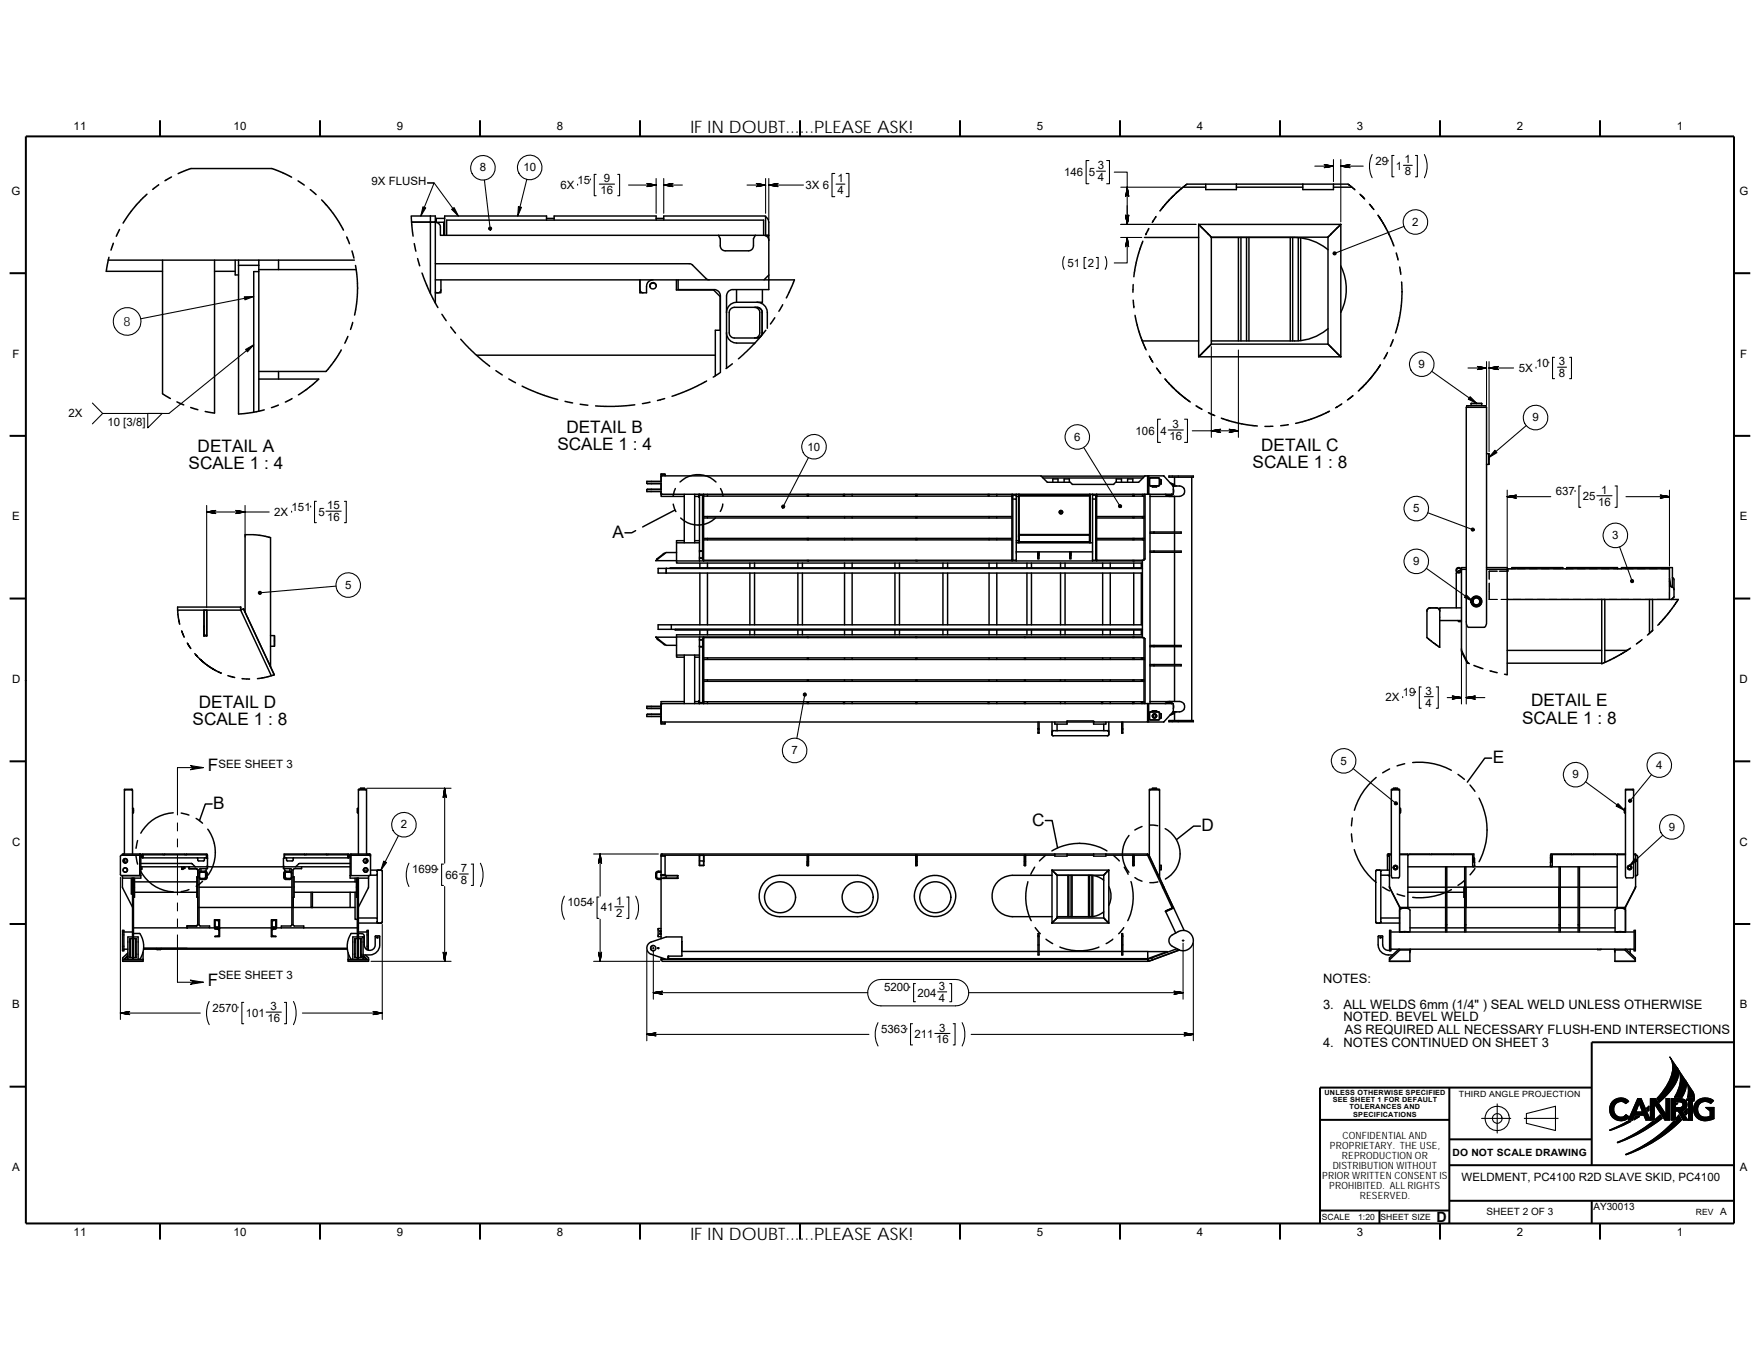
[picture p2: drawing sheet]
<svg xmlns="http://www.w3.org/2000/svg" width="279mm" height="216mm" viewBox="0 0 279 216" stroke-linecap="round" stroke-linejoin="round" font-family="sans-serif">
<defs><g id="words">
<g font-size="2.7">
<text x="109.6" y="21.2">IF IN DOUBT......PLEASE ASK!</text>
<text x="31.4" y="71.8">DETAIL A</text>
<text x="88.5" y="71.4">SCALE 1 : 4</text>
<text x="89.9" y="68.7">DETAIL B</text>
<text x="200.2" y="71.6">DETAIL C</text>
<text x="29.9" y="74.5">SCALE 1 : 4</text>
<text x="198.8" y="74.4">SCALE 1 : 8</text>
<text x="97.2" y="85.4">A</text>
<text x="31.6" y="112.4">DETAIL D</text>
<text x="243.1" y="112.1">DETAIL E</text>
<text x="30.6" y="115.1">SCALE 1 : 8</text>
<text x="241.6" y="114.9">SCALE 1 : 8</text>
<text x="33" y="122.5">F</text>
<text x="237" y="121.1">E</text>
<text x="33.8" y="128.4">B</text>
<text x="163.9" y="131.1">C</text>
<text x="190.7" y="132">D</text>
<text x="33" y="156.5">F</text>
<text x="109.6" y="196.9">IF IN DOUBT......PLEASE ASK!</text>
</g>
<text font-size="2.3" x="228" y="194">D</text>
<g font-size="2.1">
<text x="210" y="156">NOTES:</text>
<text x="210" y="160.1">3.</text>
<text x="213.3" y="160.1">ALL WELDS 6mm (1/4&quot; ) SEAL WELD UNLESS OTHERWISE</text>
<text x="210" y="166.3">4.</text>
<text x="213.3" y="162.2">NOTED. BEVEL WELD</text>
<text x="213.3" y="166.3">NOTES CONTINUED ON SHEET 3</text>
<text x="213.5" y="164.2">AS REQUIRED ALL NECESSARY FLUSH-END INTERSECTIONS</text>
</g>
<text font-size="2" x="19.6" y="51.8">8</text>
<g font-size="1.8">
<text x="11.7" y="20.6">11</text>
<text x="37.1" y="20.6">10</text>
<text x="63" y="20.6">9</text>
<text x="88.4" y="20.6">8</text>
<text x="164.6" y="20.6">5</text>
<text x="190" y="20.6">4</text>
<text x="215.4" y="20.6">3</text>
<text x="240.8" y="20.6">2</text>
<text x="266.2" y="20.6">1</text>
<text x="59" y="29.4">9X FLUSH</text>
<text x="76.2" y="27.2">8</text>
<text x="83.1" y="27.2">10</text>
<text x="89" y="30">6X</text>
<text x="91.7" y="29.2">15</text>
<text x="95.8" y="29">9</text>
<text x="127.9" y="30">3X 6</text>
<text x="132.9" y="29">1</text>
<text x="168.9" y="27.9">146</text>
<text x="172.9" y="27.9">5</text>
<text x="174.3" y="28.8">4</text>
<text x="174.3" y="26.9">3</text>
<text x="218.4" y="26.2">29</text>
<text x="221.6" y="27">1</text>
<text x="223" y="26">1</text>
<text x="223" y="27.8">8</text>
<text x="1.8" y="30.9">G</text>
<text x="95.3" y="30.8">16</text>
<text x="132.9" y="30.8">4</text>
<text x="224.2" y="35.8">2</text>
<text x="276.1" y="30.9">G</text>
<text x="169.5" y="42.4">51 2</text>
<text x="2" y="56.8">F</text>
<text x="225.2" y="58.4">9</text>
<text x="241.1" y="59">5X</text>
<text x="243.8" y="58.2">10</text>
<text x="247.5" y="58">3</text>
<text x="247.5" y="59.9">8</text>
<text x="276.3" y="56.8">F</text>
<text x="10.9" y="66.3">2X</text>
<text x="17" y="67.7">10 [3/8]</text>
<text x="128.2" y="71.5">10</text>
<text x="170.5" y="70">6</text>
<text x="180.3" y="69">106</text>
<text x="184.2" y="69">4</text>
<text x="185.6" y="69.8">16</text>
<text x="186.1" y="68">3</text>
<text x="243.3" y="66.9">9</text>
<text x="1.9" y="82.6">E</text>
<text x="43.5" y="81.9">2X</text>
<text x="46.3" y="81.1">151</text>
<text x="50.5" y="81.9">5</text>
<text x="51.9" y="80.9">15</text>
<text x="51.9" y="82.7">16</text>
<text x="224.3" y="81.3">5</text>
<text x="247" y="78.6">637</text>
<text x="251.3" y="79.4">25</text>
<text x="253.7" y="80.3">16</text>
<text x="254.2" y="78.4">1</text>
<text x="276.2" y="82.6">E</text>
<text x="224.3" y="89.7">9</text>
<text x="255.9" y="85.6">3</text>
<text x="54.8" y="93.5">5</text>
<text x="1.9" y="108.4">D</text>
<text x="219.9" y="111.4">2X</text>
<text x="222.7" y="110.5">19</text>
<text x="226.3" y="110.3">3</text>
<text x="226.3" y="112.2">4</text>
<text x="276.2" y="108.4">D</text>
<text x="125.6" y="119.7">7</text>
<text x="34.7" y="121.9">SEE SHEET 3</text>
<text x="212.8" y="121.4">5</text>
<text x="249.6" y="123.6">9</text>
<text x="262.9" y="122">4</text>
<text x="63.6" y="131.5">2</text>
<text x="264.9" y="131.9">9</text>
<text x="1.9" y="134.2">C</text>
<text x="276.2" y="134.2">C</text>
<text x="65.4" y="138.7">1699</text>
<text x="70.7" y="139.5">66</text>
<text x="73.1" y="140.3">8</text>
<text x="73.1" y="138.5">7</text>
<text x="90.1" y="143.9">1054</text>
<text x="97.8" y="143.7">1</text>
<text x="95.4" y="144.7">41</text>
<text x="97.8" y="145.5">2</text>
<text x="34.7" y="155.5">SEE SHEET 3</text>
<text x="1.9" y="160.1">B</text>
<text x="33.7" y="160.6">2570</text>
<text x="39" y="161.4">101</text>
<text x="42.9" y="160.4">3</text>
<text x="140.4" y="157.4">5200</text>
<text x="145.6" y="158.2">204</text>
<text x="149.1" y="157.2">3</text>
<text x="149.1" y="159">4</text>
<text x="276.2" y="160.1">B</text>
<text x="42.4" y="162.3">16</text>
<text x="139.9" y="164">5363</text>
<text x="145.2" y="164.8">211</text>
<text x="148.6" y="165.7">16</text>
<text x="149.1" y="163.8">3</text>
<text x="1.9" y="185.9">A</text>
<text x="276.2" y="185.9">A</text>
<text x="232" y="187.6">WELDMENT, PC4100 R2D SLAVE SKID, PC4100</text>
<text x="11.7" y="196.3">11</text>
<text x="37.1" y="196.3">10</text>
<text x="63" y="196.3">9</text>
<text x="88.4" y="196.3">8</text>
<text x="164.6" y="196.3">5</text>
<text x="190" y="196.3">4</text>
<text x="215.4" y="196.3">3</text>
<text x="240.8" y="196.3">2</text>
<text x="266.2" y="196.3">1</text>
</g>
<g font-size="1.6">
<text x="211.1" y="182.4">PROPRIETARY. THE USE,</text>
<text x="211.6" y="185.6">DISTRIBUTION WITHOUT</text>
<text x="213" y="184">REPRODUCTION OR</text>
<text x="213.1" y="180.8">CONFIDENTIAL AND</text>
<text x="230.6" y="183.5">DO NOT SCALE DRAWING</text>
<text x="209.9" y="187.2">PRIOR WRITTEN CONSENT IS</text>
<text x="211" y="188.8">PROHIBITED. ALL RIGHTS</text>
<text x="215.9" y="190.4">RESERVED.</text>
<text x="236" y="192.8">SHEET 2 OF 3</text>
<text x="252.9" y="192">AY30013</text>
<text x="273.1" y="192.8">A</text>
</g>
<g font-size="1.4">
<text x="231.6" y="174.2">THIRD ANGLE PROJECTION</text>
<text x="209.8" y="193.7">SCALE</text>
<text x="215.6" y="193.7">1:20</text>
<text x="219.2" y="193.7">SHEET SIZE</text>
<text x="269.2" y="192.8">REV</text>
</g>
<g font-size="1.1">
<text x="210.3" y="173.8">UNLESS OTHERWISE SPECIFIED</text>
<text x="211.6" y="175">SEE SHEET 1 FOR DEFAULT</text>
<text x="214.2" y="176.1">TOLERANCES AND</text>
<text x="214.8" y="177.3">SPECIFICATIONS</text>
</g>
</g></defs>
<g fill="none" stroke="#000" stroke-width=".32">
<path d="M25.4 19.1v2.6M50.8 19.1v2.6M76.2 19.1v2.6M101.6 19.1v2.6M127 19.1v2.6M152.4 19.1v2.6M177.8 19.1v2.6M203.2 19.1v2.6M228.6 19.1v2.6M254 19.1v2.6M4.1 21.7h271.2v172.5h-271.2zM1.5 43.4h2.6"/>
<path d="M275.3 43.4h2.6M1.5 69.2h2.6M275.3 69.2h2.6M1.5 95h2.6M275.3 95h2.6M1.5 120.9h2.6M275.3 120.9h2.6M1.5 146.7h2.6M275.3 146.7h2.6M1.5 172.5h2.6M209.5 177.8h20.6M230.1 172.7v21.5"/>
<path d="M252.7 172.7h-43.2v21.5M275.3 165.5h-22.6v19.5M275.3 172.5h2.6M25.4 194.2v2.6M50.8 194.2v2.6M76.2 194.2v2.6M101.6 194.2v2.6M127 194.2v2.6M152.4 194.2v2.6M177.8 194.2v2.6M203.2 194.2v2.6M209.5 192.2h20.6"/>
<path d="M219 192.2v2M228.6 194.2v2.6M230.1 180.9h22.6M230.1 190.6h45.2M230.1 185h45.2M252.7 190.6v3.6M254 194.2v2.6"/>
</g>
<g fill="none" stroke="#000" stroke-width=".17">
<path d="M66.8 34.3l2.1-5.3h-1h1l3.9 5.3M76.9 28.6l.9 7.7M83.6 28.5l-1.4 5.8M91.7 29.2h.1M93.7 28.4h.1M94.6 27.7h-.3v3.4h.3M95.1 29.2h2.5M98.1 27.7h.3v3.4h-.3M99.8 29.4h4.4M104.2 28.3v5.6M105.4 28.3v5.6M105.4 29.4h2.9"/>
<path d="M118.6 29.4h2.9M121.5 28.3v5.6M122 29.4h5.6M122 28.3v6.6M132.5 27.5h-.4v3.7h.4M132.7 29.2h1.4M134.3 27.5h.5v3.7h-.5M172.9 25.5h-.5v3.7h.5M174.1 27.2h1.4M175.7 25.5h.4v3.7h-.4M176.9 27.3h2v8.3M177.9 35.6h12"/>
<path d="M177.9 37.7h3.4M177.9 29.7h9.5M178.9 37.7v4h-2M208.7 26.4h3M211.7 25.3v3.5M212.9 25.3v9.9M212.9 26.4h3.5M217.8 24.5a4.2 4.2 0 0 0 0 3.7M220.4 25.4h.1M221.3 24.7h-.3v3.4h.3M222.8 26.2h1.4M222.9 35.9l-11 4.3"/>
<path d="M224.7 24.7h.3v3.4h-.3M226.1 24.5a4.1 4.1 0 0 1 0 3.7M40.3 47.1l-18 3.5M40.3 54.7l-13.5 10.9h-10.5M169 40.7l-.3 .8 .1 .8 .2 .5M172.4 40.9h-.3v1.7h.3M174 40.9h.3v1.7h-.3M175.5 40.7a2.19 2.19 0 0 1 0 2.1M192.3 55v14.4M196.6 55.6v13.8M227.3 58.9l7.1 5.1M233 58.4h3"/>
<path d="M236 57.4v6.9M236.4 57.4v14.3M236.4 58.4h3.9M243.8 58.3h.1M245.9 57.5h.1M246.8 56.7h-.3v3.4h.3M247.3 58.3h1.4M249.2 56.7h.3v3.4h-.3M14.7 64l1.6 1.6M16.3 65.6l-1.6 1.7M23.5 65.6h2.2l-2.2 2.3zM50.2 79.6h-.3v3.4h.3"/>
<path d="M54.7 79.6h.3v3.4h-.3M128.3 72.7l-4 7.7M172 71l5.8 9.3M184.2 66.5h-.4v3.7h.4M185.4 68.3h2.5M188 66.5h.5v3.7h-.5M189.3 68.4h7.3M239.3 77.8v12.2M239.3 78.8h6.9M242.3 67.6l-6 5M250 77.9h.1M251 77.2h-.3v3.3h.3"/>
<path d="M253.5 78.7h2.4M256.4 77.2h.3v3.3h-.3M258.1 78.8h6.9M265 77.8v12.1M32.8 81.3h9.9M32.8 80.2v16.3M38.9 80.2v5.1M46.3 81.2h.1M49.3 80.3h.1M51.8 81.2h2.4M53.3 93l-12 1.1M226.4 90.2l7.4 5.3"/>
<path d="M226.7 81.4l7.1 2.7M232.8 99.1v12.7M236.4 93.9v1.3h1.3M236.4 92.6v1.3M237.7 90.7h-1.3v1.2M238 90.7h1.3M238.1 90.7h1.3M238.3 95.2h1.3M239.4 90.3h1.2M239.4 90.3v.4M239.4 90.7h.1M239.4 90.3h.1"/>
<path d="M240.2 95.2h1.3M240.9 90.3h1.3M242.1 95.2h1.3M242.8 90.3h1.3M244 95.2h1.3M244.7 90.3h1.3M245.9 95.2h1.3M246.6 90.3h1.3M247.8 95.2h1.3M248.5 90.3h1.3M249.7 95.2h1.3M250.4 90.3h1.3"/>
<path d="M251.7 95.2h1.2M252.3 90.3h1.3M253.6 95.2h1.2M254.2 90.3h1.3M255.5 95.2h1.2M256.1 90.3h1.3M257.1 86.8l2 5.4M257.4 95.2h1.2M258 90.3h1.3M259.3 95.2h1.2M259.9 90.3h1.3M261.2 95.2h1.2"/>
<path d="M261.9 90.3h1.2M263.1 95.2h1.9M265 90.3v1.3M265 95.2h.1M265 92v1.3M265 93.9v1.3M265.1 90.3h-1.3M127.8 110.3l-1.3 6.9M222.7 110.6h.1M224.7 109.8h.1M225.6 109.1h-.3v3.3h.3M226.1 110.6h1.4"/>
<path d="M228 109.1h.3v3.3h-.3M229.7 110.7h2.3M232 103.4v8.4M232.8 110.7h2.9M19.1 139.3v22.5M28.2 130.6v1.3M28.2 133.2v1.3M28.2 135.7v6.4M32.3 121.9h-4.1v7.5M58.2 125.1h13.4M63.2 132.7l-2.7 5.4M64.9 137a4.2 4.2 0 0 0 0 3.7"/>
<path d="M69.5 137.9h.1M70.4 137.2h-.3v3.4h.3M70.6 125.1v11.9M72.9 138.7h1.4M74.8 137.2h.3v3.4h-.3M76.3 137a4.2 4.2 0 0 1 0 3.7M94.2 135.6h10.3M95.3 135.6v6.7M214.8 122l6.8 5.5M251.7 124.1l6.2 4.6M262.2 123l-3.4 4.1M264 132.6l-5.4 4.9"/>
<path d="M28.2 148.4v7.5h4.1M28.2 143.3v1.3M28.2 145.9v1.3M33.2 159a4.2 4.2 0 0 0 0 3.7M37.8 159.9h.1M38.7 159.1h-.3v3.4h.3M45.1 159.1h.4v3.4h-.4M46.6 159a4.2 4.2 0 0 1 0 3.7M58.9 152.6h12.7M60.7 146.7v15.1M70.6 140.7v11.9M89.6 142.3a4.1 4.1 0 0 0 0 3.6"/>
<path d="M94.2 143.1h.1M94.2 152.6h10.6M95.1 142.4h-.3v3.4h.3M95.3 145.9v6.7M97.6 144h1.4M99.5 142.4h.3v3.4h-.3M100.9 142.3a4 4 0 0 1 0 3.6M102.7 150.9v14.3M103.5 150.5h.4M103.7 150.4v.3M103.7 150.9v7.7M103.7 157.6h34.1"/>
<path d="M138.3 156.2l.5-.4 .6-.3h.4h11.9a2.1 2.1 0 0 1 2.1 2.1 2.1 2.1 0 0 1-2.1 2.1h-11.9a2.09 2.09 0 0 1-1.9-1.2 2.09 2.09 0 0 1 .4-2.3zM144.4 156.6h.1M145.3 156.1h-.3v2.9h.3M148.9 157.5h1.4M150.8 156.1h.3v2.9h-.3M153.8 157.6h34M187.7 149.3h.3M187.8 149.2v.3M187.8 149.7v8.9M189.4 149.7v15.5M19.1 160.8h12.7M42.2 160.7h2.5"/>
<path d="M48 160.8h12.7M102.7 164.2h35.2M139.4 162.3a4.1 4.1 0 0 0 0 3.8M144 163.2h.1M144.9 162.5h-.4v3.4h.4M148.4 164.1h2.4M151.3 162.5h.3v3.4h-.3M152.7 162.3a4.2 4.2 0 0 1 0 3.8M154.2 164.2h35.2M235.2 177.5h4.6M237.7 175.2v4.7M242 177.5h5.4"/>
<path d="M242.3 176.8l4.6-1.2v3.9l-4.6-1.2zM255.5 179.4l2.8-1.4h.6l-1.5 .8-1.8 .7zM256.1 174.8l.6-.4 .8-.1 .6 .2 .5 .4-.5 .3-.5-.3h-.7l-.4 .3-.3 .4v1l.4 .5 .4 .2 .5 .1 .6-.4 .5 .3-.6 .5-.6 .1a1.74 1.74 0 0 1-1.5-.7l-.3-.6-.1-.7 .2-.6zM259.6 177.2h.7l-.9 .6zM260 174.4h.5l1.5 3.4v-3.4h.8l1.7 2.6v-2.6h.6v3.4h-.8l-1.7-2.6v2.6h-1.3l-.3-.8h-1.5l-.3 .8h-.7zM260.2 175.1l.6 1.4h-1.1zM261.4 175.9l.4-.3v.7l-.2 .1zM262.6 175.2h.1M264.3 174.2h.1M265.1 167.8l1.2 1.7 .2 .6a3.5 3.5 0 0 1-1.1 2.8l-2 2.1-.4-.6a7.8 7.8 0 0 0 2.6-5.1l-.1-.6zM265.3 174.4h1.7l.7 .4 .1 .5v.5l-.4 .4-.4 .1 .9 1.5h-.7l-.8-1.4h-.4v1.4h-.7zM266 174.9l1 .1 .2 .2-.1 .4-.3 .2-.8 .1z"/>
<path d="M266.1 175.1h.2l-.2 .3zM266.2 169.5l1.4 2.1a2.68 2.68 0 0 1-.6 2.6h-1.2l.1-.2a4.1 4.1 0 0 0 .3-4.5zM267.3 176.4l.5-.4v.7l-.1 .3zM267.6 171.5l1.2 1.8a1.75 1.75 0 0 1 .1 1.5v-.6h-1v-.2a3.1 3.1 0 0 0-.3-2.5zM267.8 174.4v.3zM268.1 174.4h.6v3.4h-.6zM269.3 174.9l.1-.1a1.95 1.95 0 0 1 2-.4l.6 .3-.4 .5-.8-.3-.8 .1-.4 .6-.1 .9 .3 .5 .4 .3h1.1l.2-.1v-.8l-.7-.6h1.3v1.8a2.48 2.48 0 0 1-1.9 .2l-.8-.4-.5-.8v-1zM256.8 181.3l3-1.5 2.6-1.8h.4v-.3l.7-.7 .4 .5a23.9 23.9 0 0 1-7.1 3.9zM258.1 183.3a21.1 21.1 0 0 0 7.6-5.3h.4a1.12 1.12 0 0 1 .4-1l.4 .8a22.7 22.7 0 0 1-8.8 5.5z"/>
<circle cx="76.7" cy="26.6" r="1.95"/>
<circle cx="84.1" cy="26.6" r="1.95"/>
<circle cx="224.7" cy="35.2" r="1.95"/>
<circle cx="20.2" cy="51" r="2.2"/>
<circle cx="225.7" cy="57.8" r="1.95"/>
<circle cx="129.2" cy="70.9" r="1.95"/>
<circle cx="171" cy="69.4" r="1.94"/>
<circle cx="243.8" cy="66.3" r="1.95"/>
<circle cx="55.3" cy="92.9" r="1.95"/>
<circle cx="224.8" cy="89.1" r="1.95"/>
<circle cx="224.8" cy="80.7" r="1.95"/>
<circle cx="256.4" cy="85" r="1.95"/>
<circle cx="126.1" cy="119.1" r="1.95"/>
<circle cx="64.1" cy="130.9" r="1.95"/>
<circle cx="213.3" cy="120.8" r="1.95"/>
<circle cx="250.1" cy="123" r="1.95"/>
<circle cx="263.4" cy="121.5" r="1.95"/>
<circle cx="265.4" cy="131.3" r="1.95"/>
<circle cx="237.7" cy="177.6" r="1.93"/>
<circle cx="237.7" cy="177.6" r=".77"/>
</g>
<g fill="#000" stroke="#000" stroke-width=".17">
<path d="M67.1 32.8l.5 .2-.8 1.3z" fill-rule="evenodd"/>
<path d="M71.7 33.2l.4-.2 .7 1.3z" fill-rule="evenodd"/>
<path d="M77.7 36.1a.25 .25 0 0 1 .3 .1 .25 .25 0 0 1-.2 .3v-.2v.2l-.2-.2z" fill-rule="evenodd"/>
<path d="M82.3 32.8l.5 .1-.6 1.4z" fill-rule="evenodd"/>
<path d="M102.7 29.6l1.5-.2z" fill-rule="evenodd"/>
<path d="M102.8 29.6l1.4-.2z" fill-rule="evenodd"/>
<path d="M102.9 29.5l1.3-.1z" fill-rule="evenodd"/>
<path d="M102.9 29.4h1.3z" fill-rule="evenodd"/>
<path d="M102.9 29.3l1.3 .1h-1.3z" fill-rule="evenodd"/>
<path d="M102.9 29.3l1.3 .1-1.3-.1z" fill-rule="evenodd"/>
<path d="M102.8 29.2l1.4 .2z" fill-rule="evenodd"/>
<path d="M102.8 29.1l1.4 .3z" fill-rule="evenodd"/>
<path d="M102.7 29.1l1.5 .3z" fill-rule="evenodd"/>
<path d="M105.4 29.4l1.4-.3z" fill-rule="evenodd"/>
<path d="M105.4 29.4l1.4-.3z" fill-rule="evenodd"/>
<path d="M105.4 29.4l1.3-.2z" fill-rule="evenodd"/>
<path d="M105.4 29.4l1.2-.1z" fill-rule="evenodd"/>
<path d="M105.4 29.4l1.2-.1v.1z" fill-rule="evenodd"/>
<path d="M105.4 29.4l1.2 .1z" fill-rule="evenodd"/>
<path d="M105.4 29.4l1.3 .1z" fill-rule="evenodd"/>
<path d="M105.4 29.4l1.4 .2z" fill-rule="evenodd"/>
<path d="M105.4 29.4l1.4 .2z" fill-rule="evenodd"/>
<path d="M120.1 29.6l1.4-.2z" fill-rule="evenodd"/>
<path d="M120.1 29.6l1.4-.2z" fill-rule="evenodd"/>
<path d="M120.2 29.5l1.3-.1z" fill-rule="evenodd"/>
<path d="M120.3 29.4h1.2z" fill-rule="evenodd"/>
<path d="M120.3 29.3l1.2 .1h-1.2z" fill-rule="evenodd"/>
<path d="M120.3 29.3l1.2 .1-1.2-.1z" fill-rule="evenodd"/>
<path d="M120.2 29.2l1.3 .2z" fill-rule="evenodd"/>
<path d="M120.1 29.1l1.4 .3z" fill-rule="evenodd"/>
<path d="M120.1 29.1l1.4 .3z" fill-rule="evenodd"/>
<path d="M122 29.4l1.5-.3z" fill-rule="evenodd"/>
<path d="M122 29.4l1.4-.3z" fill-rule="evenodd"/>
<path d="M122 29.4l1.4-.2z" fill-rule="evenodd"/>
<path d="M122 29.4l1.3-.1z" fill-rule="evenodd"/>
<path d="M122 29.4l1.3-.1v.1z" fill-rule="evenodd"/>
<path d="M122 29.4l1.3 .1z" fill-rule="evenodd"/>
<path d="M122 29.4l1.4 .1z" fill-rule="evenodd"/>
<path d="M122 29.4l1.4 .2z" fill-rule="evenodd"/>
<path d="M122 29.4l1.5 .2z" fill-rule="evenodd"/>
<path d="M178.9 37.7l.3 1.5z" fill-rule="evenodd"/>
<path d="M178.9 37.7l.3 1.4z" fill-rule="evenodd"/>
<path d="M178.9 37.7l.2 1.3z" fill-rule="evenodd"/>
<path d="M178.9 37.7l.1 1.3z" fill-rule="evenodd"/>
<path d="M178.9 37.7l.1 1.2h-.1z" fill-rule="evenodd"/>
<path d="M178.9 37.7v1.2l-.1 .1z" fill-rule="evenodd"/>
<path d="M178.9 37.7l-.1 1.3z" fill-rule="evenodd"/>
<path d="M178.9 37.7l-.2 1.4z" fill-rule="evenodd"/>
<path d="M178.9 37.7l-.2 1.5z" fill-rule="evenodd"/>
<path d="M178.7 34.1l.2 1.5z" fill-rule="evenodd"/>
<path d="M178.7 34.2l.2 1.4z" fill-rule="evenodd"/>
<path d="M178.8 34.3l.1 1.3z" fill-rule="evenodd"/>
<path d="M178.8 34.4h.1v1.2z" fill-rule="evenodd"/>
<path d="M178.9 34.4h.1l-.1 1.2z" fill-rule="evenodd"/>
<path d="M179 34.4l-.1 1.2z" fill-rule="evenodd"/>
<path d="M179.1 34.3l-.2 1.3z" fill-rule="evenodd"/>
<path d="M179.2 34.2l-.3 1.4z" fill-rule="evenodd"/>
<path d="M179.2 34.1l-.3 1.5z" fill-rule="evenodd"/>
<path d="M178.7 34.1l.2 1.5z" fill-rule="evenodd"/>
<path d="M178.7 34.2l.2 1.4z" fill-rule="evenodd"/>
<path d="M178.8 34.3l.1 1.3z" fill-rule="evenodd"/>
<path d="M178.8 34.4h.1v1.2z" fill-rule="evenodd"/>
<path d="M178.9 34.4v1.2z" fill-rule="evenodd"/>
<path d="M179 34.4h.1l-.2 1.2z" fill-rule="evenodd"/>
<path d="M179.1 34.3l-.2 1.3z" fill-rule="evenodd"/>
<path d="M179.2 34.2l-.3 1.4z" fill-rule="evenodd"/>
<path d="M179.2 34.1l-.3 1.5z" fill-rule="evenodd"/>
<path d="M178.9 29.7l.3 1.5z" fill-rule="evenodd"/>
<path d="M178.9 29.7l.3 1.4z" fill-rule="evenodd"/>
<path d="M178.9 29.7l.2 1.4z" fill-rule="evenodd"/>
<path d="M178.9 29.7l.2 1.3h-.1z" fill-rule="evenodd"/>
<path d="M178.9 29.7l.1 1.3z" fill-rule="evenodd"/>
<path d="M178.9 29.7v1.3h-.1z" fill-rule="evenodd"/>
<path d="M178.9 29.7l-.1 1.4z" fill-rule="evenodd"/>
<path d="M178.9 29.7l-.2 1.4z" fill-rule="evenodd"/>
<path d="M178.9 29.7l-.2 1.5z" fill-rule="evenodd"/>
<path d="M210.2 26.6l1.5-.2z" fill-rule="evenodd"/>
<path d="M210.3 26.6l1.4-.2z" fill-rule="evenodd"/>
<path d="M210.4 26.5l1.3-.1z" fill-rule="evenodd"/>
<path d="M210.4 26.4h1.3l-1.3 .1z" fill-rule="evenodd"/>
<path d="M210.4 26.3l1.3 .1h-1.3z" fill-rule="evenodd"/>
<path d="M210.4 26.2l1.3 .2-1.3-.1z" fill-rule="evenodd"/>
<path d="M210.4 26.2l1.3 .2z" fill-rule="evenodd"/>
<path d="M210.3 26.2l1.4 .2z" fill-rule="evenodd"/>
<path d="M210.2 26.1l1.5 .3z" fill-rule="evenodd"/>
<path d="M212.9 26.4l1.4-.3z" fill-rule="evenodd"/>
<path d="M212.9 26.4l1.3-.2z" fill-rule="evenodd"/>
<path d="M212.9 26.4l1.3-.2z" fill-rule="evenodd"/>
<path d="M212.9 26.4l1.2-.2v.1z" fill-rule="evenodd"/>
<path d="M212.9 26.4l1.2-.1v.1z" fill-rule="evenodd"/>
<path d="M212.9 26.4h1.2v.1z" fill-rule="evenodd"/>
<path d="M212.9 26.4l1.3 .1z" fill-rule="evenodd"/>
<path d="M212.9 26.4l1.3 .2z" fill-rule="evenodd"/>
<path d="M212.9 26.4l1.4 .2z" fill-rule="evenodd"/>
<path d="M38.8 47.1h1.5l-1.4 .5z" fill-rule="evenodd"/>
<path d="M39 55.5l1.3-.8-1 1.2z" fill-rule="evenodd"/>
<path d="M211.6 40.1l.2-.1h.2a.25 .25 0 0 1 0 .4 .25 .25 0 0 1-.4-.1l.3-.1-.3 .1z" fill-rule="evenodd"/>
<path d="M234.5 58.7l1.5-.3z" fill-rule="evenodd"/>
<path d="M234.6 58.6l1.4-.2z" fill-rule="evenodd"/>
<path d="M234.7 58.5l1.3-.1z" fill-rule="evenodd"/>
<path d="M234.7 58.5l1.3-.1-1.3 .1z" fill-rule="evenodd"/>
<path d="M234.7 58.4h1.3l-1.3 .1z" fill-rule="evenodd"/>
<path d="M234.7 58.3l1.3 .1z" fill-rule="evenodd"/>
<path d="M234.7 58.3l1.3 .1z" fill-rule="evenodd"/>
<path d="M234.6 58.2l1.4 .2z" fill-rule="evenodd"/>
<path d="M234.5 58.2l1.5 .2z" fill-rule="evenodd"/>
<path d="M236.4 58.4l1.5-.2z" fill-rule="evenodd"/>
<path d="M236.4 58.4l1.4-.2z" fill-rule="evenodd"/>
<path d="M236.4 58.4l1.3-.1z" fill-rule="evenodd"/>
<path d="M236.4 58.4l1.3-.1z" fill-rule="evenodd"/>
<path d="M236.4 58.4h1.2v.1z" fill-rule="evenodd"/>
<path d="M236.4 58.4l1.2 .1h.1z" fill-rule="evenodd"/>
<path d="M236.4 58.4l1.3 .2z" fill-rule="evenodd"/>
<path d="M236.4 58.4l1.4 .2z" fill-rule="evenodd"/>
<path d="M236.4 58.4l1.5 .3z" fill-rule="evenodd"/>
<path d="M192.3 68.4l1.5-.3z" fill-rule="evenodd"/>
<path d="M192.3 68.4l1.4-.2z" fill-rule="evenodd"/>
<path d="M192.3 68.4l1.3-.2z" fill-rule="evenodd"/>
<path d="M192.3 68.4l1.3-.1z" fill-rule="evenodd"/>
<path d="M192.3 68.4l1.2-.1v.1z" fill-rule="evenodd"/>
<path d="M192.3 68.4h1.2l.1 .1z" fill-rule="evenodd"/>
<path d="M192.3 68.4l1.3 .2z" fill-rule="evenodd"/>
<path d="M192.3 68.4l1.4 .2z" fill-rule="evenodd"/>
<path d="M192.3 68.4l1.5 .2z" fill-rule="evenodd"/>
<path d="M195.1 68.6l1.5-.2z" fill-rule="evenodd"/>
<path d="M195.2 68.6l1.4-.2z" fill-rule="evenodd"/>
<path d="M195.3 68.5l1.3-.1z" fill-rule="evenodd"/>
<path d="M195.3 68.4h1.3l-1.3 .1z" fill-rule="evenodd"/>
<path d="M195.3 68.3l1.3 .1h-1.3z" fill-rule="evenodd"/>
<path d="M195.3 68.3l1.3 .1z" fill-rule="evenodd"/>
<path d="M195.3 68.2l1.3 .2z" fill-rule="evenodd"/>
<path d="M195.2 68.2l1.4 .2z" fill-rule="evenodd"/>
<path d="M195.1 68.1l1.5 .3z" fill-rule="evenodd"/>
<path d="M233.4 63l1 1-1.3-.6z" fill-rule="evenodd"/>
<path d="M237.3 71.5l.3 .4-1.3 .7z" fill-rule="evenodd"/>
<path d="M239.3 78.8l1.4-.2z" fill-rule="evenodd"/>
<path d="M239.3 78.8l1.4-.2z" fill-rule="evenodd"/>
<path d="M239.3 78.8l1.3-.1z" fill-rule="evenodd"/>
<path d="M239.3 78.8l1.3-.1-.1 .1z" fill-rule="evenodd"/>
<path d="M239.3 78.8h1.2v.1z" fill-rule="evenodd"/>
<path d="M239.3 78.8l1.3 .2z" fill-rule="evenodd"/>
<path d="M239.3 78.8l1.3 .2z" fill-rule="evenodd"/>
<path d="M239.3 78.8l1.4 .3z" fill-rule="evenodd"/>
<path d="M239.3 78.8l1.4 .3z" fill-rule="evenodd"/>
<path d="M263.5 79.1l1.5-.3z" fill-rule="evenodd"/>
<path d="M263.6 79.1l1.4-.3z" fill-rule="evenodd"/>
<path d="M263.8 79l1.2-.2z" fill-rule="evenodd"/>
<path d="M263.8 78.9l1.2-.1z" fill-rule="evenodd"/>
<path d="M263.8 78.8h1.2l-1.2 .1z" fill-rule="evenodd"/>
<path d="M263.8 78.7l1.2 .1h-1.2z" fill-rule="evenodd"/>
<path d="M263.7 78.7l1.3 .1z" fill-rule="evenodd"/>
<path d="M263.6 78.6l1.4 .2z" fill-rule="evenodd"/>
<path d="M263.5 78.6l1.5 .2z" fill-rule="evenodd"/>
<path d="M32.8 81.3l1.5-.3z" fill-rule="evenodd"/>
<path d="M32.8 81.3l1.4-.2z" fill-rule="evenodd"/>
<path d="M32.8 81.3l1.3-.2z" fill-rule="evenodd"/>
<path d="M32.8 81.3l1.3-.1z" fill-rule="evenodd"/>
<path d="M32.8 81.3l1.3-.1v.1z" fill-rule="evenodd"/>
<path d="M32.8 81.3l1.3 .1z" fill-rule="evenodd"/>
<path d="M32.8 81.3l1.3 .1z" fill-rule="evenodd"/>
<path d="M32.8 81.3l1.4 .2z" fill-rule="evenodd"/>
<path d="M32.8 81.3l1.5 .2z" fill-rule="evenodd"/>
<path d="M37.4 81.5l1.5-.2z" fill-rule="evenodd"/>
<path d="M37.5 81.5l1.4-.2z" fill-rule="evenodd"/>
<path d="M37.6 81.4l1.3-.1z" fill-rule="evenodd"/>
<path d="M37.7 81.3h1.2z" fill-rule="evenodd"/>
<path d="M37.7 81.2l1.2 .1h-1.2z" fill-rule="evenodd"/>
<path d="M37.6 81.2l1.3 .1-1.2-.1z" fill-rule="evenodd"/>
<path d="M37.6 81.1l1.3 .2z" fill-rule="evenodd"/>
<path d="M37.5 81.1l1.4 .2z" fill-rule="evenodd"/>
<path d="M37.4 81l1.5 .3z" fill-rule="evenodd"/>
<path d="M41.1 94l.3-.1 .1 .1a.25 .25 0 0 1-.2 .4 .25 .25 0 0 1-.3-.3h.3h-.3z" fill-rule="evenodd"/>
<path d="M124.1 80.3l.3-.1 .1 .4h-.3l.1-.2-.1 .2z" fill-rule="evenodd"/>
<path d="M177.7 80.1a.25 .25 0 0 1 .3 .1 .25 .25 0 0 1-.1 .4l-.1-.3 .1 .3a.25 .25 0 0 1-.3-.1 .25 .25 0 0 1 .1-.4z" fill-rule="evenodd"/>
<path d="M232.8 94.4l1 1.1-1.3-.7z" fill-rule="evenodd"/>
<path d="M233.6 83.9h.4v.3l-.2-.1 .2 .1h-.4z" fill-rule="evenodd"/>
<path d="M258.9 92.1a.25 .25 0 0 1 .4 0 .25 .25 0 0 1-.1 .4l-.1-.3 .1 .3-.3-.1z" fill-rule="evenodd"/>
<path d="M127.6 110.1l.2-.1v.3v-.3l.2 .1v.3l-.3 .1-.1-.1z" fill-rule="evenodd"/>
<path d="M230.5 111l1.5-.3z" fill-rule="evenodd"/>
<path d="M230.6 111l1.4-.3z" fill-rule="evenodd"/>
<path d="M230.7 110.8l1.3-.1z" fill-rule="evenodd"/>
<path d="M230.8 110.8l1.2-.1z" fill-rule="evenodd"/>
<path d="M230.8 110.7h1.2l-1.2 .1z" fill-rule="evenodd"/>
<path d="M230.7 110.6l1.3 .1h-1.2z" fill-rule="evenodd"/>
<path d="M230.7 110.6l1.3 .1z" fill-rule="evenodd"/>
<path d="M230.6 110.5l1.4 .2z" fill-rule="evenodd"/>
<path d="M230.5 110.5l1.5 .2z" fill-rule="evenodd"/>
<path d="M232.8 110.7l1.4-.2z" fill-rule="evenodd"/>
<path d="M232.8 110.7l1.4-.2z" fill-rule="evenodd"/>
<path d="M232.8 110.7l1.3-.1z" fill-rule="evenodd"/>
<path d="M232.8 110.7l1.2-.1v.1z" fill-rule="evenodd"/>
<path d="M232.8 110.7h1.2v.1z" fill-rule="evenodd"/>
<path d="M232.8 110.7l1.2 .1z" fill-rule="evenodd"/>
<path d="M232.8 110.7l1.3 .2z" fill-rule="evenodd"/>
<path d="M232.8 110.7l1.4 .3z" fill-rule="evenodd"/>
<path d="M232.8 110.7l1.4 .3z" fill-rule="evenodd"/>
<path d="M30.2 121.5l2.1 .4-2.1 .3 .3-.2v-.3z" fill-rule="evenodd"/>
<path d="M60.9 136.7l.5 .2-.9 1.2z" fill-rule="evenodd"/>
<path d="M70.6 125.1l.2 1.5z" fill-rule="evenodd"/>
<path d="M70.6 125.1l.2 1.4z" fill-rule="evenodd"/>
<path d="M70.6 125.1l.2 1.4z" fill-rule="evenodd"/>
<path d="M70.6 125.1l.1 1.3h-.1z" fill-rule="evenodd"/>
<path d="M70.6 125.1v1.3h-.1z" fill-rule="evenodd"/>
<path d="M70.6 125.1l-.1 1.3z" fill-rule="evenodd"/>
<path d="M70.6 125.1l-.2 1.4z" fill-rule="evenodd"/>
<path d="M70.6 125.1l-.2 1.4z" fill-rule="evenodd"/>
<path d="M70.6 125.1l-.3 1.5z" fill-rule="evenodd"/>
<path d="M95.3 135.6l.2 1.5z" fill-rule="evenodd"/>
<path d="M95.3 135.6l.2 1.4z" fill-rule="evenodd"/>
<path d="M95.3 135.6l.1 1.3z" fill-rule="evenodd"/>
<path d="M95.3 135.6l.1 1.2z" fill-rule="evenodd"/>
<path d="M95.3 135.6v1.2h-.1z" fill-rule="evenodd"/>
<path d="M95.3 135.6l-.1 1.2h-.1z" fill-rule="evenodd"/>
<path d="M95.3 135.6l-.2 1.3z" fill-rule="evenodd"/>
<path d="M95.3 135.6l-.3 1.4z" fill-rule="evenodd"/>
<path d="M95.3 135.6l-.3 1.5z" fill-rule="evenodd"/>
<path d="M221.4 127.4a.24 .24 0 0 1 .3-.1 .24 .24 0 0 1 .1 .4l-.2-.2 .2 .2a.24 .24 0 0 1-.4 0 .24 .24 0 0 1 0-.3z" fill-rule="evenodd"/>
<path d="M256.9 127.6l1 1.1-1.3-.7z" fill-rule="evenodd"/>
<path d="M259.5 136.3l.4 .4-1.3 .8z" fill-rule="evenodd"/>
<path d="M258.6 127l.2-.1a.24 .24 0 0 1 .2 .3 .24 .24 0 0 1-.4 .1l.2-.2-.2 .2z" fill-rule="evenodd"/>
<path d="M30.2 155.6l2.1 .3-2.1 .4 .3-.3-.1-.3z" fill-rule="evenodd"/>
<path d="M70.3 151.2l.3 1.4z" fill-rule="evenodd"/>
<path d="M70.4 151.2l.2 1.4z" fill-rule="evenodd"/>
<path d="M70.4 151.3l.2 1.3z" fill-rule="evenodd"/>
<path d="M70.5 151.3v.1l.1 1.2z" fill-rule="evenodd"/>
<path d="M70.5 151.4h.1v1.2z" fill-rule="evenodd"/>
<path d="M70.6 151.4l.1-.1-.1 1.3z" fill-rule="evenodd"/>
<path d="M70.8 151.3l-.2 1.3z" fill-rule="evenodd"/>
<path d="M70.8 151.2l-.2 1.4z" fill-rule="evenodd"/>
<path d="M70.8 151.2l-.2 1.4z" fill-rule="evenodd"/>
<path d="M95 151.2l.3 1.4z" fill-rule="evenodd"/>
<path d="M95 151.2l.3 1.4z" fill-rule="evenodd"/>
<path d="M95.1 151.3l.2 1.3z" fill-rule="evenodd"/>
<path d="M95.1 151.3l.1 .1 .1 1.2z" fill-rule="evenodd"/>
<path d="M95.2 151.4h.1v1.2z" fill-rule="evenodd"/>
<path d="M95.3 151.4v1.2z" fill-rule="evenodd"/>
<path d="M95.4 151.3l-.1 1.3z" fill-rule="evenodd"/>
<path d="M95.5 151.2l-.2 1.4z" fill-rule="evenodd"/>
<path d="M95.5 151.2l-.2 1.4z" fill-rule="evenodd"/>
<path d="M103.7 157.6l1.5-.2z" fill-rule="evenodd"/>
<path d="M103.7 157.6l1.4-.2z" fill-rule="evenodd"/>
<path d="M103.7 157.6l1.3-.2z" fill-rule="evenodd"/>
<path d="M103.7 157.6l1.3-.1z" fill-rule="evenodd"/>
<path d="M103.7 157.6l1.3-.1v.1z" fill-rule="evenodd"/>
<path d="M103.7 157.6h1.3v.1z" fill-rule="evenodd"/>
<path d="M103.7 157.6l1.3 .2z" fill-rule="evenodd"/>
<path d="M103.7 157.6l1.4 .2z" fill-rule="evenodd"/>
<path d="M103.7 157.6l1.5 .2z" fill-rule="evenodd"/>
<path d="M186.4 157.8l1.4-.2z" fill-rule="evenodd"/>
<path d="M186.4 157.8l1.4-.2z" fill-rule="evenodd"/>
<path d="M186.5 157.7l1.3-.1z" fill-rule="evenodd"/>
<path d="M186.6 157.6h1.2l-1.3 .1z" fill-rule="evenodd"/>
<path d="M186.6 157.5l1.2 .1h-1.2z" fill-rule="evenodd"/>
<path d="M186.5 157.5l1.3 .1z" fill-rule="evenodd"/>
<path d="M186.5 157.4l1.3 .2z" fill-rule="evenodd"/>
<path d="M186.4 157.4l1.4 .2z" fill-rule="evenodd"/>
<path d="M186.4 157.4l1.4 .2z" fill-rule="evenodd"/>
<path d="M19.1 160.8l1.5-.2z" fill-rule="evenodd"/>
<path d="M19.1 160.8l1.4-.2z" fill-rule="evenodd"/>
<path d="M19.1 160.8l1.3-.2z" fill-rule="evenodd"/>
<path d="M19.1 160.8l1.3-.1v.1z" fill-rule="evenodd"/>
<path d="M19.1 160.8h1.3v.1z" fill-rule="evenodd"/>
<path d="M19.1 160.8l1.3 .1z" fill-rule="evenodd"/>
<path d="M19.1 160.8l1.3 .2z" fill-rule="evenodd"/>
<path d="M19.1 160.8l1.4 .2z" fill-rule="evenodd"/>
<path d="M19.1 160.8l1.5 .3z" fill-rule="evenodd"/>
<path d="M59.2 161.1l1.5-.3z" fill-rule="evenodd"/>
<path d="M59.3 161l1.4-.2z" fill-rule="evenodd"/>
<path d="M59.4 161l1.3-.2z" fill-rule="evenodd"/>
<path d="M59.4 160.9l1.3-.1z" fill-rule="evenodd"/>
<path d="M59.4 160.8h1.3l-1.3 .1z" fill-rule="evenodd"/>
<path d="M59.4 160.7l1.3 .1h-1.3z" fill-rule="evenodd"/>
<path d="M59.4 160.6l1.3 .2z" fill-rule="evenodd"/>
<path d="M59.3 160.6l1.4 .2z" fill-rule="evenodd"/>
<path d="M59.2 160.6l1.5 .2z" fill-rule="evenodd"/>
<path d="M102.7 164.2l1.5-.2z" fill-rule="evenodd"/>
<path d="M102.7 164.2l1.4-.2z" fill-rule="evenodd"/>
<path d="M102.7 164.2l1.3-.2z" fill-rule="evenodd"/>
<path d="M102.7 164.2l1.2-.1v.1z" fill-rule="evenodd"/>
<path d="M102.7 164.2h1.2z" fill-rule="evenodd"/>
<path d="M102.7 164.2h1.2v.1z" fill-rule="evenodd"/>
<path d="M102.7 164.2l1.3 .2z" fill-rule="evenodd"/>
<path d="M102.7 164.2l1.4 .2z" fill-rule="evenodd"/>
<path d="M102.7 164.2l1.5 .2z" fill-rule="evenodd"/>
<path d="M188 164.4l1.4-.2z" fill-rule="evenodd"/>
<path d="M188 164.4l1.4-.2z" fill-rule="evenodd"/>
<path d="M188.1 164.4l1.3-.2z" fill-rule="evenodd"/>
<path d="M188.2 164.2h1.2l-1.2 .1z" fill-rule="evenodd"/>
<path d="M188.2 164.2h1.2z" fill-rule="evenodd"/>
<path d="M188.2 164.1l1.2 .1h-1.2z" fill-rule="evenodd"/>
<path d="M188.1 164l1.3 .2z" fill-rule="evenodd"/>
<path d="M188 164l1.4 .2z" fill-rule="evenodd"/>
<path d="M188 164l1.4 .2z" fill-rule="evenodd"/>
<path d="M255.5 179.4l2.8-1.4h.6l-2.6 1.2-.7 .3z" fill-rule="evenodd"/>
<path d="M255.9 174.9a1.74 1.74 0 0 1 2.7 0l-.5 .3-.1-.1a1.14 1.14 0 0 0-1.4 0 1.14 1.14 0 0 0-.4 1.3 1.06 1.06 0 0 0 .7 .9 1.06 1.06 0 0 0 1.1-.2l.1-.1 .5 .3a1.8 1.8 0 0 1-2.5 .2 1.8 1.8 0 0 1-.2-2.6z" fill-rule="evenodd"/>
<path d="M260 174.4l-1.5 3.4h.7l.3-.8h1.5l.3 .8h.7l-1.5-3.4zM260.2 175.1l.6 1.4h-1.1z" fill-rule="evenodd"/>
<path d="M259.6 177.2h.7l-.9 .6z" fill-rule="evenodd"/>
<path d="M261.5 175.9l.3-.3v.7l-.2 .1-.2-.5z" fill-rule="evenodd"/>
<path d="M256.8 181.3l3-1.5 2.6-1.8h.4v-.3l.7-.7 .4 .5a24.2 24.2 0 0 1-7.1 3.9z" fill-rule="evenodd"/>
<path d="M262 174.4h.8l1.7 2.6v-2.6h.6v3.4h-.8l-1.7-2.6v2.6h-.6z" fill-rule="evenodd"/>
<path d="M266.1 175.1h.2l-.2 .3z" fill-rule="evenodd"/>
<path d="M265.1 167.8l1.2 1.8a1.5 1.5 0 0 1 .1 1.5 9.9 9.9 0 0 1-3 3.9l-.4-.6a8.4 8.4 0 0 0 2.6-5l-.1-.7z" fill-rule="evenodd"/>
<path d="M266.3 169.6l1.2 1.8a2.87 2.87 0 0 1-.5 2.8h-1.2a4.6 4.6 0 0 0 .5-4.6z" fill-rule="evenodd"/>
<path d="M266 174.9l1 .1 .2 .2-.1 .4a.55 .55 0 0 1-.6 .3h-.5zM265.3 174.4v3.4h.7v-1.4h.4l.8 1.4h.7l-.9-1.5a.97 .97 0 0 0 .8-1.1 .97 .97 0 0 0-1-.8z" fill-rule="evenodd"/>
<path d="M267.3 176.4l.5-.4v.7l-.1 .3z" fill-rule="evenodd"/>
<path d="M267.8 174.4v.3z" fill-rule="evenodd"/>
<path d="M268.1 174.4v3.4h.6v-3.4z" fill-rule="evenodd"/>
<path d="M267.6 171.5l1.1 1.8a1.88 1.88 0 0 1 .2 1.5v-.6h-1v-.2a3.1 3.1 0 0 0-.3-2.5z" fill-rule="evenodd"/>
<path d="M269.4 174.8a2.16 2.16 0 0 1 2.6-.1l-.4 .5a1.26 1.26 0 0 0-1.7 .1 1.26 1.26 0 0 0-.1 1.7 1.26 1.26 0 0 0 1.7 .2v-.8l-.7-.6h1.3v1.8a2.07 2.07 0 0 1-3.2-1.3v-.5l.2-.6z" fill-rule="evenodd"/>
<path d="M258.1 183.3l1.7-.8 1.8-1.1a19.9 19.9 0 0 0 4.1-3.4h.4v-.5l.4-.5 .4 .8a23 23 0 0 1-8.8 5.5z" fill-rule="evenodd"/>
</g>
<g fill="none" stroke="#000" stroke-width=".23">
<path d="M18 38.6l-.4 1.1M19 36.4l-.5 1.1M23.3 30.8l-1.9 2-1.9 2.6M25.2 29.3l-1 .8M27.2 28.1l-1 .6M28.3 27.6l2-.8h12.9l1.5 .5 1.6 .8M47.3 28.7l1 .7M49.3 30.1l.9 .8M51.1 31.7l1.8 2.2 1.6 2.6M55 37.6l.5 1.1M55.9 39.8l.3 1.2M65.3 35.3h5.1v2.1"/>
<path d="M65.8 38.7l.2 1.2M68.3 34.3h.8v1h-.8M68.3 34.3h-3l.3 3.2M68.3 34.3v12.3M69.1 35.3h.1a.77 .77 0 0 1 .7 .8v1.3h44.1M69.1 35.3v12.8M70.6 34.7h-1.3v.6M70.9 37.4v-2.5h50.3v2.5M86.8 34.7h1.2M86.8 34.9v-.6h-16.2v3.1M88 34.9v-.6h16.2v.6M104.2 34.7h1.2"/>
<path d="M105.4 34.9v-.6h16.1v3.1M114 37.4l.3 .5v1.1a.79 .79 0 0 0 .8 .8h3.8a.78 .78 0 0 0 .7-.8v-1.1l.3-.5M114 37.4h7.3a.78 .78 0 0 1 .7 .7M121.5 34.4h.1a.99 .99 0 0 1 .4 .9v2.1h-.5h.5v.7M122 38.1v7.9h-5.6a1 1 0 0 0-1.1 1v11.5M181.4 38.3l-.8 2.4-.6 3.2M181.7 37.7h8.6M182.4 36.3l-.5 1M183.5 34.4l-.6 .9M187.8 29.7h3.6M190.3 35.6l1.5 1.5M190.3 35.6v21l.5-.5"/>
<path d="M190.3 35.6h22.6M191.4 29.2v.9h4.9v-.9M191.8 37.1l.5 .5v17M191.8 37.1l.5 .6h18.5M192.3 37.7h13.2a8.4 8.4 0 0 1 5.3 1.9M196.3 29.2h-7.9l-1.9 1.7-2.3 2.6M196.3 29.7h10.5M196.3 29.2h17.7l1.1 .9M196.6 37.7v16.4M197 37.7v16.4M197.9 37.7v16.4M198.3 37.7v16.4"/>
<path d="M204.8 37.7v16.4M205.2 37.7v16.4M206.1 37.7v16.4M206.5 37.8v16.3M206.8 29.2v.9h4.9v-.9M210.8 37.7v16.9M211.7 29.7h2.9M212.9 35.6l-2.1 2.1M212.9 35.6v21M215.9 30.8l.7 .8M217.4 32.4l.7 .9M218.8 34.2l1.5 2.5 1 2.4"/>
<path d="M17.2 41.3h39.1M17.3 40.9l-.4 2.2h8.9M25.8 41.3v21.2l1.3 .8M34.1 41.3v24.3l-1.5-.3M34.1 43.1h3.2M37.3 41.3v2.3h.6M37.9 41.3v.8M37.9 42.1v23.6l2-.2 2.1-.4M37.9 42.1h3.2M41.1 41.3v.8M41.1 42.1v23.2M41.1 42.8h15.4"/>
<path d="M41.1 43.1h-.8v22.3M44.2 41.3v1.5M44.2 59v1.2M54.2 55.5l-1.1 1.8-1.3 1.7h-10.7M55.2 53.4l-.5 1.1M56 51.2l-.4 1.1M56.4 42.1l.3 2 .1 1.8-.2 2.3-.3 1.8M66.3 41l.3 1.2M67 43.3l1.1 2.8 1.4 2.7M69.1 41.9h40.4l.4 .1 2.2 2.3 .5 .1M69.1 46.4l.3 .1M69.1 44.4h57l-1.3 2.9"/>
<path d="M70 46l-.2 .4-.3 .1M70 44.4v2.1h-.9M70.1 49.9l.7 1M71.5 51.9l.8 1M73.1 53.8l2.4 2.5 2.2 1.8M75.6 56.4h38M78.7 58.8l1 .7M101.6 44.4v1.7l.2 .3 .3 .1M103.1 45.4a.52 .52 0 0 1 .6-.5 .52 .52 0 0 1 .5 .5M103.7 44.4a1 1 0 0 0-1.1 1.1v1h-1v-2.1M107.4 44.4v1.6h5.9l1 1.1v5.3M107.7 44.4v1.6h5.6a1 1 0 0 1 1.1 1v12.1"/>
<path d="M114.2 59.2l-1 .7M114.4 52.4h-.8v7.3M115.3 52.8a1.63 1.63 0 0 0 1.6 1.7h2.9M116.2 57.7l-.9 .8M116.9 46v2M119.8 48.8h-3.4a.83 .83 0 0 0-.6 .8v3.2a.83 .83 0 0 0 .8 .9h3.2M120.2 48a1.64 1.64 0 0 1 1.6 1.6v2.5M120.2 48.8a.82 .82 0 0 1 .8 .8v3.2a.9 .9 0 0 1-1.2 .9M120.2 48.8a.82 .82 0 0 1 .8 .8v3.2a.8 .8 0 0 1-.8 .9M120.2 48.8h-.4a.82 .82 0 0 1 .8 .8v3.2a.8 .8 0 0 1-.8 .9M121 46v2h-4.1a1.63 1.63 0 0 0-1.6 1.6M121.6 52.4l-1.7 2-2.7 2.6"/>
<path d="M122 43.7l-.7 .7M123 50.4l-.7 1M124.2 48.4l-.6 1M179.9 45.2v1.2M179.9 47.6l.1 1.3M180.2 50.1l.7 2.8 1 2.6M181.3 54.1h9M182.5 56.5l.5 1M183.6 58.4l.7 .9M190.8 56.1l-.5 .5h22.6M192.3 54.6l-1.5 1.5M192.3 54.6h18.5"/>
<path d="M210.8 52.2a8.1 8.1 0 0 1-5.3 1.9h-13.2M210.8 54.6l2.1 2M212.9 42.2a8.3 8.3 0 0 1 0 7.4M219.1 57.9l-1.7 2.3-1.8 1.9M220.3 56l-.6 1M221.2 53.9l-.5 1.1M221.7 40.2l.3 1.1M222.2 42.4l.2 1.2M222.5 44.8l.1 1.5M222.6 46.3l-.3 3.4-.8 3.2M222.6 46.3h.1M28.1 63.8l1.1 .5"/>
<path d="M30.3 64.7l1.1 .3M41.1 60.2h9.5l-1.4 1.2-1.8 1.3M44.2 64.3l-1.1 .4M46.4 63.3l-1.1 .5M80.8 60.2l1 .6M82.9 61.3l3 1.3 2.6 .8M89.7 63.7l1.2 .3M92.1 64.2l1.2 .1M100.8 64.3l-3.2 .2-3-.1M102.7 77.7h2.2M102.7 77.7v.3h2.2v.8h3.7M102.7 76.7l2.2 .1"/>
<path d="M103.2 63.8l-1.2 .3M104.9 75.4h.7M104.9 77.7h-2.2M104.9 76.7h-2.2M104.9 76.4h-2.2v.3M104.9 75.7l.2-.2h60.1l1.1 1.1h3.6l.3 .3h6.6l.3-.3h3.7l1-1.1h.4v3h-77.1M104.9 78.3l.2 .2M104.9 75.6h.1M105.5 63.3l-1.1 .3M105.6 75.4v.1M105.6 75.4v-.2h-.7v3.3h.2M107.2 77.6l-.4 1.2"/>
<path d="M108 76.5a4.1 4.1 0 0 1 5.7 0M108.6 78.5v7.7M110.3 78.5v7.7M110.3 78.8h.6M110.9 78.5v.4h.1M111 78.6h.7M111 78.5v8.9M111 78.5h.1M111.7 78.8h48.9v3.4M111.7 78.8h-.2v10.1h.2M111.7 78.5v10.5M112.2 60.5l-2.9 1.4-2.6 1"/>
<path d="M112.3 78.5v.3M114.4 77.6l.4 1.2M128.2 78.7h.1M128.2 78.5v.3M128.3 78.5v.3M133.9 78.5v.3M134.1 78.5v.3M135.3 78.5v.3M145.4 78.7h.2M145.4 78.5v.3M145.6 78.5v.3M156.9 78.5v.3"/>
<path d="M157 78.5v.3M158.2 78.5v.3M160.6 78.8h.2v10.1h-.2M160.7 78.6h.6M160.7 78.5v.3M160.7 78.5h.1M160.8 79.2h.5v8.4M161.3 78.8h.4M161.4 78.5l-.1 .7M161.7 78.5v6.7M161.8 78.6v.1h11.2M161.8 78.5v7.7"/>
<path d="M165.3 75.6h16.4M165.6 75.9h15.8M167.1 76.6v-.6h.9v.6M168.9 76.6v-.6h.9v.6M173 78.5v7.7M173.1 78.6h-11.4M173.1 78.5v6.7M173.4 78.6h.7M173.4 79.2h.5M173.5 78.5l-.1 9.1M174.1 78.8h7.5v3.2M174.1 78.8h-.2v10.1h.2"/>
<path d="M174.1 78.5h.1M174.1 78.5v10.5M177.2 76.6v-.6h.8v.6M179 76.6v-.6h.8v.6M179.9 78.5v.3M179.9 78.7h.1M180 78.5v.3M181.4 78.5v.3M181.6 78.8v-.3h.2v10.3h-.2M182.2 75.5h2.5l1.6 1.7v1.3h-4.1M182.4 75.5v3M182.5 75.9h1.5l.1 .1v1l-.2 .2-1.4-.1z"/>
<path d="M182.5 75.9h1.5v1.2h-1.4zM182.6 78.5v33.2M182.9 77.2v.1h.7v-.1M182.9 77.3h.7M184.1 76.2h.2v.6h-.2M184.3 76.2v.6M184.9 60.1l1.9 2 2.2 1.7M185 78.5a.71 .71 0 0 0 1.2 0M185.1 78.5h.1a.6 .6 0 0 0 .8 0M185.5 78.7h.1M185.6 78.7l.4-.2zM185.6 75.6h3.8v.2h-3.8z"/>
<path d="M185.8 76.7l.7 .2M185.8 76.7l.7 .3M186.2 77.2h1a.83 .83 0 0 1 .9 .8 .83 .83 0 0 1-.9 .8h-4.6M186.3 77.7v.6M186.5 75.8v1.4M186.5 78.8v5.7M189.2 75.8v38.6M189.9 64.4l.9 .6M191.8 65.5l1 .5M193.9 66.4l2.8 .8 2.9 .4M202.1 67.7h-1.3M204.5 67.4l-1.2 .2"/>
<path d="M211.1 65.3l-2.7 1.1-2.7 .8M213 64.1l-1 .6M214.8 62.8l-.9 .7M232.8 64.7h3.2v34.1a.68 .68 0 0 1-.4 .8h-2.4a.72 .72 0 0 1-.4-.9zM232.8 64.7v-.3h3.1v.3M233.5 64.1h1.7M235.2 64.1l-1.6-.1-.1 .4M235.2 64.1v.3M236 72h.3M236.3 72v1.7M236.3 72l.1 1.7h-.4M28.2 96.9h10"/>
<path d="M32.4 99.5v1.5M32.4 96.9v4.1M32.4 99.4h.1M32.8 96.9v4.1h-.4M38.2 96.4h.1M38.2 96.9l4.9 10.4M38.2 96.4v.5M38.2 96.9v-.5h-10l.1 1.3 .2 1.4M38.7 96.6h.1M38.7 96.6l4.8 10.5-1.4 .4-1.2 .2M38.7 96.6l-.5 .3M38.7 96.6l.2 .6"/>
<path d="M38.9 97.2l.4 .8M38.9 97.2v-12.3h1.9l2.1 .4v20.6l-.4-.9M100.9 84.2l-.6 .4h-1.1M105.5 87.9v-.1l-1.3 1h.1M105.8 90.2v.8M106.6 99.2v.7M106.9 80l.4 1.2M107.2 81l-5.2 2.7M107.2 99.9v.1h74.2M107.4 89h20.8M107.4 86.2h3.6M107.4 89v.4h74"/>
<path d="M107.4 87.7h-1.7l-1.6 1.3h3.3M108.6 85.8h-1.2v3.2M110.3 85.8h.7M111 87.5v1.1M111 88.6h.5M111 87.4h.5M111 87.4l.5 .1M111.1 89.4v.7M111.1 91v8.2M111.5 88.6h-.5v.4M111.7 82.2h48.9v3.3M111.7 85.7h48.9v3.2h-48.9"/>
<path d="M111.7 85.5h48.9M111.7 82h48.9M112.3 82v.2M112.3 85.5v.2M112.3 89.4v.7M112.3 91v8.2M113.6 82.2a3.9 3.9 0 0 1-5.5 0M114.7 80l-.4 1.2M119 89.4v.7M119 91v8.2M119.8 89.4v.7M119.8 91v8.2"/>
<path d="M126.7 89.4v.7M126.7 91v8.2M127.4 89.4v.7M127.4 91v8.2M128.2 82v.2M128.2 85.5v.2M128.2 88.9v.1h.1M128.3 89h17.1M128.3 82v.2M128.3 85.5v.2M128.3 88.9v.1M134.1 82v.2"/>
<path d="M134.1 85.5v.2M134.1 89.4v.7M134.1 91v8.2M135.3 82v.2M135.3 85.5v.2M135.3 89.4v.7M135.3 91v8.2M142.1 89.4v.7M142.1 91v8.2M142.8 89.4v.7M142.8 91v8.2M145.4 82v.2"/>
<path d="M145.4 85.5v.2M145.4 88.9v.1h.2M145.6 89h34.3M145.6 82v.2M145.6 85.5v.2M145.6 88.9v.1M149.7 89.4v.7M149.7 91v8.2M150.4 89.4v.7M150.4 91v8.2M157 82v.2M157 85.5v.2"/>
<path d="M157 89.4v.7M157 91v8.2M158.2 82v.2M158.2 85.5v.2M158.2 89.4v.7M158.2 91v8.2M160.6 85.5v.2M160.7 88.9h.6M160.7 88.9v.1M161.3 86.2h12.1M161.3 85.8h.4M161.3 87.6v1.4"/>
<path d="M161.3 87.6h3.7M161.7 85.2v1M161.7 85.2h.1v.2M161.7 86.1h.1M161.8 85.8h.1M161.8 85.7h.1M161.8 84.9h11.2v.1M163 89.4v.7M163 91v8.2M163.7 89.4v.7M163.7 91v8.2M164.7 88.2h.3"/>
<path d="M164.7 88h.3M164.7 87.6v1.1h.3v-1.1M164.7 87.7h.3M165 87.6h8.4M168.4 89.4v.7M168.4 91v8.2M169.1 89.4v.7M169.1 91v8.2M169.8 88.2h.2M169.8 88h.2M169.8 87.6v1.1h.2v-1.1M169.8 87.7h.2"/>
<path d="M173 85.8h.1M173 86.1h.1M173 85.7h.1M173 86h-11.2v.1h11.2M173.1 85.2v1M173.1 85.2h-.1v.2M173.1 85h-11.4M173.4 87.6v1.4M174.1 85.7h7.5v3.2h-8.2M174.1 85.5h7.5M174.1 82h7.5M174.1 82.2h7.5"/>
<path d="M175 89.4v.7M175 91v8.2M176.3 89.4v.7M176.3 91v8.2M179.9 82v.2M179.9 85.5v.2M179.9 88.9v.1h.1M180 89.4v.7M180 91v8.2M180 89h1.4M180 82v.2M180 85.5v.2"/>
<path d="M180 88.9v.1M181.2 89.4v.7M181.2 91v8.2M181.4 88.9v12.3M181.4 99.2h-76.9v.7h76.9M181.4 82v.2M181.4 85.5v.2M181.4 90.1h-75v.1M181.4 90.2h-76.9v.8h76.9M181.6 82v3.7M182.6 84.5h4.9v.1h-4.9zM182.6 87.5h4.9v.2h-4.9z"/>
<path d="M183.2 84.5v.1M183.2 87.5v.2M186.5 84.6v2.9M186.5 87.7v14.8M227 96.5a.52 .52 0 0 0-.5 .5v4.2l2.1 1.6v-4.3M227 96.5h1a.54 .54 0 0 1 .6 .5M228.6 97v1.5M228.6 98.5h3.4M231.3 90.9l-.1 .1v5.5M231.4 98.5l.2 .2h.4M231.9 90.6h-.3l-.2 .2M232 90.4h.8"/>
<path d="M232 96.5h-3.4v.5M232.8 90.1h-.8v13.3l.9 1.8 .4 .1M236 90.4h3.3M236 90.1h3.3v17l-.5-.1M239.3 90.6h.1M239.3 90.7h.1v-.4h25.6v4.9M239.3 95.2h22.6M240 90.3v-.2h8.1v.2M248.7 90.3v-.2h8.1v.2M254.3 95.2v10.2l2.3-1.1 2.2-1.4M254.8 95.2v10M257.4 90.3v-.2h8.1v3l-.3-.1-.2-1.2"/>
<path d="M262.3 95.2h-.4v5.3M262.3 95.2v4.9M262.3 95.2h4.1l-1.4 2-1.8 2.1M265 92.2l.2 .8 .4 .3 .1 .3M265.5 91.7l.2 .2v2.9l-.4 .4M28.8 100.1l.5 1.1M29.7 102.1l.6 .9M30.9 103.8l1 1 1 .8 2.2 1.3M32.4 100.8h.4M36.2 107.3l1.1 .2M38.4 107.7l1.2 .1M42.9 100.9h.7v.8"/>
<path d="M43.6 101.7v.9h-.7M43.6 100.9v.8M102.7 112.4h2.2M102.7 113.4h2.2M102.7 112.4l2.2 .1M104.3 101.3v.1l1 .8 .2 .2v-.1M104.9 113.4h-2.1h-.1v.3h2.2M104.9 112.1h-2.2v.3M104.9 114.8h.7M105.1 111.7h-.2v2.9M105.1 111.7h81.2v1.2l-1.5 1.7h-2.4M105.1 111.7l-.2 .1"/>
<path d="M107.4 101.1h20.8M107.4 104h3.6M107.4 104v.3h1.2M107.4 101.2h-3.3l1.6 1.2h1.7M108.6 104v7.7M108.6 111.4h-3.7v3.5h.7v-.3M110.3 104.3h.7M110.3 104v7.7M110.3 111.4h.6M111 101.6v10.1M111 102.6h.5M111 101.5l.5 .1"/>
<path d="M111 102.7h.5M111 101.1v.4M111 101.5h.5M111 111.2h-.1v.5M111 111.5h.7M111.1 100v.8M111.7 111.3v.4M111.7 101.1v.2M111.7 101.3h-.2v10h.2M111.7 104.4h69.9M111.7 108.2h69.9M111.7 107.9h69.9"/>
<path d="M111.7 104.7h69.9M112.3 100v.8M112.3 104.4v.3M112.3 107.9v.3M112.3 111.4v.3M119 100v.8M119.8 100v.8M126.7 100v.8M127.4 100v.8M128.2 101.1h.1v.1M128.2 101.1v.1M128.2 104.4v.3"/>
<path d="M128.2 107.9v.3M128.2 111.4v.3M128.3 101.1h17.1M128.3 104.4v.3M128.3 107.9v.3M128.3 111.4v.3M133.9 111.4v.3M134.1 100v.8M134.1 104.4v.3M134.1 107.9v.3M134.1 111.4v.3M135.3 100v.8"/>
<path d="M135.3 104.4v.3M135.3 107.9v.3M135.3 111.4v.3M142.1 100v.8M142.8 100v.8M145.4 101.1h.2v.1M145.4 101.1v.1M145.4 104.4v.3M145.4 107.9v.3M145.4 111.4v.3M145.6 101.1h17M145.6 104.4v.3"/>
<path d="M145.6 107.9v.3M145.6 111.4v.3M149.7 100v.8M150.4 100v.8M156.9 111.4v.3M157 100v.8M157 104.4v.3M157 107.9v.3M157 111.4v.3M158.2 100v.8M158.2 104.4v.3M158.2 107.9v.3"/>
<path d="M158.2 111.4v.3M162.6 101.1h.2v.1M162.6 101.1v.1M162.6 104.4v.3M162.6 107.9v.3M162.6 111.4v.3M162.8 101.1h18.6M162.8 104.4v.3M162.8 107.9v.3M162.8 111.4v.3M163 100v.8M163.7 100v.8"/>
<path d="M164.8 115.7h.2v.7h-.2zM164.8 114.6v1.1M165 114.6v1.1M167 114.6v1.4h.8M167.2 116l-.2 .1v.6l.2 .1h8.6M167.4 114.6v.4h2v-.4h4.2v.4h2v-.4M167.8 116h7.4M167.8 115v1M168.4 100v.8M168.4 104.4v.3M168.4 107.9v.3M168.4 111.4v.3"/>
<path d="M169.1 100v.8M169.1 104.4v.3M169.1 107.9v.3M169.1 111.4v.3M174.9 111.4v.3M175 100v.8M175 104.4v.3M175 107.9v.3M175 111.4v.3M175.2 115v1h.6M175.8 116l.2 .1v.5l-.2 .2M176 114.6v1.4h-.2"/>
<path d="M176.3 100v.8M176.3 104.4v.3M176.3 107.9v.3M176.3 111.4v.3M178.1 115.7h.1v.7h-.1zM178.1 114.6v1.1M178.2 114.6v1.1M179.8 111.4v.3M179.9 101.1v.1M179.9 104.4v.3M179.9 107.9v.3M179.9 111.7v-.3h.1v.3"/>
<path d="M180 100v.8M180 101.1v.1M180 104.4v.3M180 107.9v.3M181.2 100v.8M181.2 104.4v.3M181.2 107.9v.3M181.2 111.4v.3M181.4 100.8h-74v3.2M181.4 104.4v.3M181.4 107.9v.3M181.4 111.4v.3"/>
<path d="M181.6 101.4h.2v10.3M181.6 111.4h-69.9v-10.2h69.9v10.5M182.2 111.7v2.9h-8.6v-.2h-4.2v.2h-64.3l-.2-.2M182.4 111.7v2.9h-.2M182.5 113.1l1.5-.1 .1 .1-.1 1.1-1.5 .1zM182.5 113.1h1.5v1.2h-1.5zM182.6 111.4h2.8M182.6 102.5h4.9v.2h-4.9zM182.6 105.5h4.9v.2h-4.9zM182.9 113v-.1h.7v.1M182.9 112.9h.7M183.2 102.5v.2"/>
<path d="M183.2 105.5v.2M184.1 113.3h.2v.7h-.2M184.3 113.3v.7M185 111.7a.71 .71 0 0 1 1.2 0M185.1 111.7a.6 .6 0 0 1 .9 0M185.5 111.5h.1M185.6 111.5l.4 .2zM185.6 111.4h1.6a.83 .83 0 0 1 .9 .8 .83 .83 0 0 1-.9 .8h-1M185.6 114.4h3.8v.2h-3.8zM186.3 111.9v.6M186.5 113.2l-.7 .3M186.5 113.2l-.8 .3"/>
<path d="M186.5 102.7v2.8M186.5 105.7v5.7M186.5 113v1.4M232 103l.1 .4 .9 1.9M234 105.6l1.4 .6M236.5 106.5l1.2 .3M239.3 103.3h15M239.3 105.3h15M254.8 103.3h3.5M260.7 101.5l-.9 .7M262.4 100l-.9 .8M19.4 139.4l.1 1.5 1.5 3.1"/>
<path d="M19.6 135.6v.2M19.6 135.6h2.8v3.8h-3v-.4M19.6 135.6h-.2v.2M19.7 125.4h1.3v10.2M19.8 136.3l.1 .7M20.8 139.4v2.5h.2M21 125.4v-.1h-1.2l-.1 10.3M21 139.4h.2M21 139.4v12.9M21 128.3h.2v.7h-.2M21.2 139.4v12.7M21.2 128.4v.6"/>
<path d="M21.4 140h9.8M21.4 139.4v3h-.2M21.6 135.9l.2 1.3M21.8 133.4l-.2 1.3M22.2 135.6v3.4M22.4 138.3a6.2 6.2 0 0 0 5.1 3.3M22.4 135.8l.1 .1v.3h8.8M22.4 137.1h8l.7 .5M22.4 137.6h33.2M22.5 137.6v.4h-.1l.1-.1M22.6 136.2v-.4h-3.3l-.2 .1v3l.2 .1h3.1M22.6 135.7h-.2v.1"/>
<path d="M22.7 136.2v-.5h10.1v.5M25.9 135.7h.2M25.9 135.7v-.1h-3.3v.6M26.1 135.7v-.1h3.3v.1M27.5 129a6.3 6.3 0 0 0-5.1 3.3M28.8 129.1l1.2 .3M28.9 137.6v.4h.2v-.3l.2-.1M28.9 137.9v.1M29.1 137.8l.1-.1 .2 .1M29.2 137.7h.1l.1 .1-.2 .1zM29.4 135.7h.2M29.6 135.7v-.1h3.2v.6"/>
<path d="M30 137.6v.3h1.2M30.1 137.6v.3M31.1 129.9l1.1 .8M31.2 137.9l.2 .2M31.2 137.9l.2 .2v8.8l-.2 .1h-1.5v.3M31.4 139.2h-.2v3.2h.2M31.9 137.9v.4M31.9 138.3l-.3 .2v.1M32.2 139.9l-1.1 .8M32.5 138.5l.1 .1v.8h-.1M32.5 136.2l-.1 .3-.1 .2-.9-.1-.1-.4M32.6 138.3l.2 .1 .1 .2v.7l-.1 .2-1 .1-.2-.3"/>
<path d="M32.6 138.5l-.9 .1v.8h.8M32.6 138.5l.1 .1v.7l-.1 .1M32.6 138.5l.1 .1v.7l-.2 .1M32.7 137.9v.4h-.8M32.8 136.2l.1 .1M32.8 136.2h-1.5M32.8 135.6l.1 .6h-.1M32.8 136.2h.1v.1M32.9 136.3v1.6h-1.1l-.2 .2v8.8l.2 .1h1.5v.3h-3.6M32.9 137.4l-.1 .2M33 131.6a6.2 6.2 0 0 1 0 7.4M33.7 127.6h-1.1l-.9 2.7"/>
<path d="M45 137.6v.3h1.2l.1 .2v8.8l-.1 .1h-1.5v.3M45.1 136.2l-.1 .1v1.1l.1 .2M45.2 136.2v-.5h10v.5M45.2 137.9v.4h.2M45.4 138.3l-.4 .3v.7l.2 .3h.9l.2-.3M45.4 138.5l-.2 .1v.7l.2 .1M45.4 138.3h.6M45.4 138.5h.7l.1 .1v.8h-.8M45.4 138.5l-.1 .1v.7l.1 .1M46 138.3l.2 .1 .1 .2M46 137.9v.4M46.5 139.2h.2v3.2h-.2"/>
<path d="M46.6 136.2l-.2 .5h-.8l-.2-.5M46.7 140h9.9M47.9 137.6v.3h-1.2l-.2 .2v8.7l.2 .2h1.5v.3M48.3 135.7h.3M48.3 135.7v-.1h-3.2v.6M51.8 135.7h.2M51.8 135.7v-.1h-3.2v.1M52 135.7v-.1h3.3v.6M55.3 135.7h.3v.1M55.6 137.1h-8.1l-.6 .5M55.6 135.8l-.2 .1v.3h-10.3M55.6 139v.4h2.9"/>
<path d="M55.6 135.6h.1v.2h-.1zM55.6 135.8h-.3v.4M55.7 135.8h3l.1 .1v3l-.1 .1h-3.1M55.7 135.8v3.2M55.7 135.8h-.1v3.2M55.7 135.6h2.6M56.4 139.4v.6M56.6 139.4v3h.1M56.7 139.4h.2M56.7 139.4v12.9M56.9 139.4v12.9M56.9 125.4h1.3"/>
<path d="M56.9 128.3h-.2v.7h.2M56.9 135.6v-10.3h1.3v10.3M57.2 125.3v-.1h.7v.1M57.2 125.1h.7M57.7 138.1h.7M58.1 136.3l-.1 .7M58.3 135.8v-.2h.2v.2l.1-.2h.1l.1 .1v.2M58.5 139v1.9l-1.6 3.1M58.5 135.8l.2-.2 .1 .1-.1 .1M58.8 138.1h1.1v.2M59.9 138.3v.6h-1.2M59.9 138.9v6.8"/>
<path d="M60.5 138.1l.2 .2M60.5 138.1h-.5l-.1 .2M60.5 138.1l.2 .2v8.1l-.2 .1h-.5l-.1-.2M104.9 135.9h.7M104.9 138.3h-.6l-.2 .3 .1 .8 .2 .2h.5M104.9 138.5l-.6 .1v.8h3.3M104.9 135.8h.7v.1M104.9 135.8v3.6h2.7M104.9 138.9h.7M104.9 139.4v9.6M105.1 135.6v.2M105.1 135.6h70.5"/>
<path d="M105.1 135.6h-.2v.2M105.4 139.4h-.1M105.5 139.4h-.1M105.6 135.8h61.8M105.6 135.9v3.1M105.7 139.4h.1M105.7 139.4v-.4h1.9v.4M107.4 139.4h.1M107.6 139h-2.7M111 136.7h.7v.7M111.7 136.8h.1M111.7 135.8v1.6h-.7v-1.6h.7v.9"/>
<path d="M128.2 136.8h.1M128.2 135.8v1.6h.1v-1.6M128.2 137.4h.1M128.3 136.8h.1M145.4 135.8v1.6h.2v-1.6M145.4 137.4h.2M145.6 136.8h.1M162.6 136.8h.1M162.6 135.8v1.6h.2v-1.6M162.6 137.4h.2M162.8 136.8h.1M163.2 140a8.6 8.6 0 0 0 .5 6.2"/>
<path d="M164.3 137.7l-.7 1.1M165.9 130.3h1.1l.9 4.3M165.9 135.8l-.9 .9M167 138.1l.6 .6M167 138.1v8.4l.2-.2M167 138.1h9M167 139h-6.2a3.3 3.3 0 0 0-3.3 3.2 3.3 3.3 0 0 0 3.3 3.3h6.2M167.4 135.6v.3h2v-.3M167.6 138.7l.2 .2v6.8M167.6 138.7l.2 .2h7.4M169.4 135.8h4.2M169.5 139v6.5"/>
<path d="M169.7 139v6.5M170 139v6.5M170.2 139v6.5M172.8 139v6.5M173 139v6.5M173.1 139l1.3 .2 .8 .5M173.3 139v6.5M173.5 139v6.5M173.6 135.6v.3h2v-.3M175.2 138.9v6.8M175.6 135.6h6.6v.2M175.6 135.8h6.6"/>
<path d="M175.7 135.1a8.5 8.5 0 0 0-8.7 0M176 138.1l-.8 .8M176 138.1v8.4M176.8 135.8l.9 .9M178.5 137.7l.6 1.1M179.2 132.6a4.6 4.6 0 0 0 0 5.9M179.5 140a8.5 8.5 0 0 1-.5 6.2M179.9 136.8h.1M179.9 136.8v.6M179.9 135.8v1.6M179.9 137.4h.1M180 136.8h.1"/>
<path d="M180 135.8v1.6h-.1M180.2 139.3l1.1 .6M181.3 131.2l-1.2 .6M182.2 135.8l3.9 8.3-1.1 .6 1.6 3.4M182.2 135.6v.2M182.4 135.7l3.9 8.4M182.4 135.7l-.2 .1M182.4 135.7l.1 .2M182.5 125.4h1.6v14l-1.6-3.5zM182.5 125.4v-.1h1.5v.1M182.5 131l1.3 .1M182.9 125.3v-.1h.7v.1"/>
<path d="M182.9 125.1h.7M183.8 140l-1.3 .1M184.1 137.4h.2v.7h-.2M184.1 139.4l2.2 4.7M184.3 137.4v.6M185 131.6a4.6 4.6 0 0 1 0 8M190.6 131.1h-1.1l-2.7 2.2M214.5 132.4l.2 1.2M214.7 129.9l-.2 1.2M215 134.9a10.6 10.6 0 0 0 3.5 5.2M218.5 123.4a10.7 10.7 0 0 0-3.5 5.2M219.2 138.3v.6"/>
<path d="M219.2 138.3l-.1-.2h-.5l-.2 .2v8.1l.1 .1h.6l.1-.2M219.2 138.9v6.8M219.2 138.9h1.4M220.3 138.9l.3 .1M220.5 135.8l-.2 .1v2.2M220.6 135.8h.1M220.6 135.7h.3M220.6 138.1h-1.4v.2M220.6 122.1l-1.1 .6M220.9 135.6h-.3v5.3l1.6 3.2M220.9 125.4h1.3v13.7l-.1 .3h-1.1l-.1-.4zM220.9 125.4v-.1h1.2v.1"/>
<path d="M221.2 125.3v-.1h.7v.1M221.2 125.1h.7M222.2 135.7h1.3M222.2 128.3h.1v.7h-.1M222.2 135.6h1.3v8.5h-.2M223 121.2l-1.2 .4M223.5 137.6h33.2M223.5 135.8v-.1h10.3v1.9M223.8 135.7v-.1h3.2v.1M224.3 121.1a10.7 10.7 0 0 1 6.1 1.2M227.3 135.7v-.1h3.2v.1M229.5 137.6v10.4"/>
<path d="M229.7 137.6v10.4M230.7 135.7v-.1h3.3v1.2l-.2-.5M231.5 122.9l1 .8M232.5 139.8l-1 .7M232.5 137.6v10.4M232.7 137.6v10.4M233.4 124.6l.7 1M233.8 136.4l.1 .4 .2 .2M234 136.2l.1 .1v1.1M234.1 137.4h.1M234.1 137.4l-.2 .2M234.1 137.9l-.7 1"/>
<path d="M234.8 126.7a10.7 10.7 0 0 1 0 10.1M236.8 120.4h-1.1l-2.8 3.8M246.1 136.4v1.2M246.2 137.4l.1 .2M246.2 136.3l-.1 .1M246.2 135.6l-.1 .8M246.4 136.3h.1M246.4 136.4v.3l-.3 .3M246.4 136.2l-.1 .6M247.5 137.6v10.4M247.7 137.6v10.4M249.5 135.7v-.1h-3.3v1.2"/>
<path d="M249.7 135.7v-.1h3.3v.1M250.5 137.6v10.4M250.7 137.6v10.4M253.2 135.7v-.1h3.2v.1M256.7 135.8v-.1h-10.3v1.9M256.7 135.7h1.3M258 135.6h-1.3v8.5h.2M258 128.3h-.1v.7h.1M258 125.4h1.3v13.7l-.1 .3h-1l-.2-.3zM258.1 125.4v-.1h1.2v.1M259.3 135.7h.4v5M259.3 135.6h.4v.1"/>
<path d="M259.7 135.8l.3 .1v3l-.3 .1M19.5 147.7h.2v3.2h-.2zM19.5 152.4h3.2M19.5 152.3h3.2M19.7 150.7h.6M19.7 148h1.3M20.2 151.8h.1M20.3 151.8l-.5 .5M20.3 151.9h.1M20.3 151.7l-.5 .5M20.6 149v3zM20.6 149h.4"/>
<path d="M20.6 152h.4M21 152.1h.2v.2M21 148.7h-.7v3.6M21.2 152h.4M21.2 148.7h.7v3.6M21.2 147.3h8.5M21.2 149h.4M21.2 148.2h1a3.7 3.7 0 0 1 0 4.1M21.4 141.6h9.8M21.6 149v3M22.7 151.2v1.4h-3.2v-.5l.8-.8M22.8 150.5h32.3"/>
<path d="M22.8 150.6h6.9M22.8 150.7h2.1M24.8 150.6h.8M24.8 150.6l.2 .1h.5l.1-.1M24.8 150.6h.1M25.5 150.7h29.6M25.6 150.6h.1M30 141.2l-1.2 .3M31.4 146.8l-.2 .2h-1.5v.3M31.4 144.1h.1M31.6 140.8h14.7M31.6 144.1h14.7"/>
<path d="M33.3 147.3h.7M34.1 146.1h.1M34.1 146h.8v1.4M34.1 147.4l.7 .2v.9l-.7 .2M34.1 146v1.4h.8M34.1 147.3h9v.1M34.1 146h-.1v1.3h.1M34.1 147.2h.4M34.2 146.1l.5 .1 .1 .9-.7 .2M34.7 146.2v.9M34.9 147.4v1.3h-.8M43.2 146.2v.9"/>
<path d="M43.4 147.2h.4M43.8 147.4l-.6 .2v.9l.6 .2M43.8 146l-.6 .2v.9l.6 .2M43.8 146h-.7v1.3h.7M43.8 146v1.4h-.7v1.3h.7M43.8 147.3h12.9M43.8 146h.1v1.3M46.5 144.1h9.9M46.5 142.4v1.7M46.7 141.6h9.9M49.4 141.6v2.5h.2v-2.5M55.3 151.3v1.3h3.2v-.5l-.5-.5"/>
<path d="M55.3 152.4h3.2M55.3 152.3h3.2M55.6 141.6v2.5M56.3 152h.4M56.3 149v3zM56.3 149h.4M56.4 141.6v4.3h.3M56.7 152.1h.2M56.7 148.7h-.7v3.6M56.7 148.2h-1a3.7 3.7 0 0 0 0 4.1M56.9 148.7h.7M56.9 148.2h.6l.3 .2v1.6a.87 .87 0 0 0 .9 .9 .87 .87 0 0 0 .9-.9v-1.4h.6l.1 .1a2.83 2.83 0 0 1-.6 2.6 2.86 2.86 0 0 1-2.1 .3"/>
<path d="M56.9 149h.4M56.9 152h.4M56.9 145.7h3v.6M56.9 148h1.4M57.3 149v3zM57.5 148.7h.1M57.6 151.9h.1M57.6 148.7v.2M57.6 148.7v3.6M57.6 151.7l.5 .5M57.6 151.8l.5 .5M57.8 151.8h-.1"/>
<path d="M58.1 150.7h.2M58.3 150.8v-3.1h.2v3.1M59.9 146.3v.2h-3M103.3 150.5l.1 .3 .3 .1M103.5 150.2l.3-.1 .2 .1 .1 .3a.42 .42 0 0 1-.4 .4 .42 .42 0 0 1-.4-.5zM103.7 150.1a.41 .41 0 0 0-.4 .4M104.5 150.5v.1M104.5 147.4v1.3M104.5 147.4h.4M104.5 148.7h.4M104.5 150.5h.1v.1h-.1zM104.5 150.5h.1"/>
<path d="M104.9 147.8l-.1-.1v.2h.1h-.1v-.1h.1M104.9 148.2h-.1v.1h.1M104.9 152l.2 .3M106.1 151.8v.5M106.1 151.8h2.1v-3.1a6.9 6.9 0 0 0-5.2 1.1 1.03 1.03 0 0 0 .4 1.7l2.4 .8M106.1 151.8h-.1v.5M108.2 151h56.6M108.2 149.5h.1M121.3 140.1a3.4 3.4 0 0 1 2.5-1.1h12.3a3.3 3.3 0 0 1 3.3 3.2 3.3 3.3 0 0 1-3.3 3.3h-12.3a3.3 3.3 0 0 1-3-1.9 3.3 3.3 0 0 1 .5-3.5zM164.3 147.3l.8 .9M164.8 148.6h.2v3h-.2zM164.8 148.6v-.4h.2v.4"/>
<path d="M165 151h13.1M166.1 149.1l1 .7M167.2 146.3l-.2 .2h9M167.8 145.7h7.4M167.8 145.7l-.6 .6M168.3 150.3a8.3 8.3 0 0 0 6.2 0M175.2 145.7l.8 .8M175.2 144.8l-.8 .4-.8 .3h-5.8M176 140.8a3.3 3.3 0 0 1 0 2.9M176.7 149.1l-1.1 .7M178.1 148.6h.1v3h-.1zM178.1 148.6v-.4h.1v.4"/>
<path d="M178.2 151h4v1.6h-77l-.3-.2v-.1h77.3M178.4 147.3l-.8 .9M182.2 152.3l.1 .3M182.2 151.1h3.1M182.8 152.1l.2 .3-.7 .2M182.8 152.1l-.6 .2M185 144.7h.1M185.1 144.7l1.2-.6 1.7 3.6M185.3 151.1l-3.1 1.1h-76.1M185.3 151.1v.1M185.5 144.4l-.5 .3M185.7 148.8l.4-.4a2.43 2.43 0 0 1 2.6-.4 1.61 1.61 0 0 1 .5 2.1 1.61 1.61 0 0 1-2.2 .6 2.08 2.08 0 0 1-1.4-1.2z"/>
<path d="M186.2 144.2l-.1-.1-1.1 .6M186.2 144.1l.1 .1M186.3 144.1h-.2M186.8 150.6l-4 1.5M187 150.7v.2l.2-.1-4.9 1.8M219.1 148.7l.1 .1v.1h-.1zM219.2 145.7v.6M219.2 146.3v.2h3M219.2 145.7h3M219.5 140.8l1.1 .6M220.6 140.7l1.6 3.4M220.6 152.6h3.2"/>
<path d="M220.6 150.8a.87 .87 0 0 1-1.1-.8v-1.4h-.7v.1a2.95 2.95 0 0 0 .6 2.6 2.4 2.4 0 0 0 1.7 .3M220.6 147.7h.2v3.2h-.2zM220.8 150.7h38.6M220.8 148h38.6M220.9 150.7l-.1 .1M221.8 141.9l1.2 .4M222.1 150.7l-1.5 1.4v.5M222.2 150.8h1.6M222.2 150.7v.2l-1.6 1.5M222.2 144.1h.5M222.2 144v4M222.2 144.5a1.22 1.22 0 0 1 1.6-.1v3.6"/>
<path d="M222.2 144.1h7.3M222.3 144.1v.2M222.4 144.3l.5-.2 .7 .2M222.5 147.9l-.1 .1M222.5 147.9h1M222.5 147.9l-.2 .1M223.5 147.9l.3 .1M223.5 147.9l.1 .1M223.5 141.6h6M223.5 140.8h6M223.8 150.7v1.9h-3.2M223.8 147.3h5.7"/>
<path d="M223.9 150.7l-.1 .6M229.5 146.8h.2M229.7 141.6h2.7M229.7 147.3h2.8M229.7 140.8h2.8M229.7 144.1h2.8M230.4 141.2a10.3 10.3 0 0 1-6.1 1.3M232.4 140.8v1.6h.1M232.5 146.8h.2M232.7 147.3h14.8M232.7 140.8h14.8M232.7 144.1h14.8"/>
<path d="M232.7 140.8v3.3M247.5 146.8h.2M247.7 147.3h2.8M247.7 140.8h2.8M247.7 144.1h2.8M250.5 146.8h.2M250.7 147.3h5.7M250.7 140.8h6M250.7 144.1h7.3M254.2 150.7h-.6M256.3 150.7l.1 .5M256.4 150.7v1.9"/>
<path d="M256.4 150.8h1.6M256.4 152.6h3.2M256.4 152.6h.1M256.4 148v-3.6a1.38 1.38 0 0 1 1.6 0v.1v3.5M256.6 144.3l.6-.2 .6 .2M256.8 147.9l-.2 .1M256.8 147.9h.9M256.8 147.9l-.3 .1M257.5 144.1h.5M257.7 147.9l.3 .1M257.7 147.9l.1 .1M257.9 144.1v.2"/>
<path d="M258 150.7v.2l1.6 1.5M258 144v.7M258.1 150.7l1.5 1.4v.3M258.8 150.7v.6M259.4 147.7h.2v3.2h-.2zM259.6 152.4v.2h-3.2M259.7 140.7l-1.7 3.4"/>
<circle cx="103.7" cy="45.4" r=".51"/>
<circle cx="168.4" cy="81.3" r=".27"/>
<circle cx="168.4" cy="81.3" r=".26"/>
<circle cx="168.4" cy="81.3" r=".2"/>
<circle cx="231.6" cy="90.5" r=".43"/>
<circle cx="231.6" cy="90.5" r=".32"/>
<circle cx="234.4" cy="95.5" r=".85"/>
<circle cx="234.4" cy="95.5" r=".54"/>
<circle cx="234.4" cy="95.5" r=".82"/>
<circle cx="234.4" cy="95.5" r=".67"/>
<circle cx="183.3" cy="113.7" r=".27"/>
<circle cx="183.3" cy="113.7" r=".22"/>
<circle cx="183.3" cy="113.7" r=".35"/>
<circle cx="183.3" cy="113.7" r=".32"/>
<circle cx="19.9" cy="138.1" r=".36"/>
<circle cx="19.9" cy="138.1" r=".34"/>
<circle cx="19.9" cy="136.7" r=".33"/>
<circle cx="19.9" cy="136.7" r=".35"/>
<circle cx="58" cy="138.1" r=".36"/>
<circle cx="58" cy="136.7" r=".36"/>
<circle cx="58" cy="138.1" r=".34"/>
<circle cx="58" cy="136.6" r=".34"/>
<circle cx="220.4" cy="135.7" r=".17"/>
<circle cx="220.4" cy="135.7" r=".13"/>
<circle cx="221.5" cy="137.7" r=".27"/>
<circle cx="221.5" cy="137.7" r=".34"/>
<circle cx="221.5" cy="137.7" r=".32"/>
<circle cx="221.5" cy="137.7" r=".22"/>
<circle cx="258.7" cy="137.7" r=".22"/>
<circle cx="258.7" cy="137.7" r=".35"/>
<circle cx="258.7" cy="137.7" r=".33"/>
<circle cx="258.7" cy="137.7" r=".27"/>
<circle cx="59.9" cy="148.8" r=".11"/>
<circle cx="123.8" cy="142.4" r="2.47"/>
<circle cx="136.2" cy="142.4" r="2.46"/>
<circle cx="148.4" cy="142.2" r="3.3"/>
<circle cx="148.5" cy="142.4" r="2.47"/>
</g>
<use href="#words"/>
</svg>
